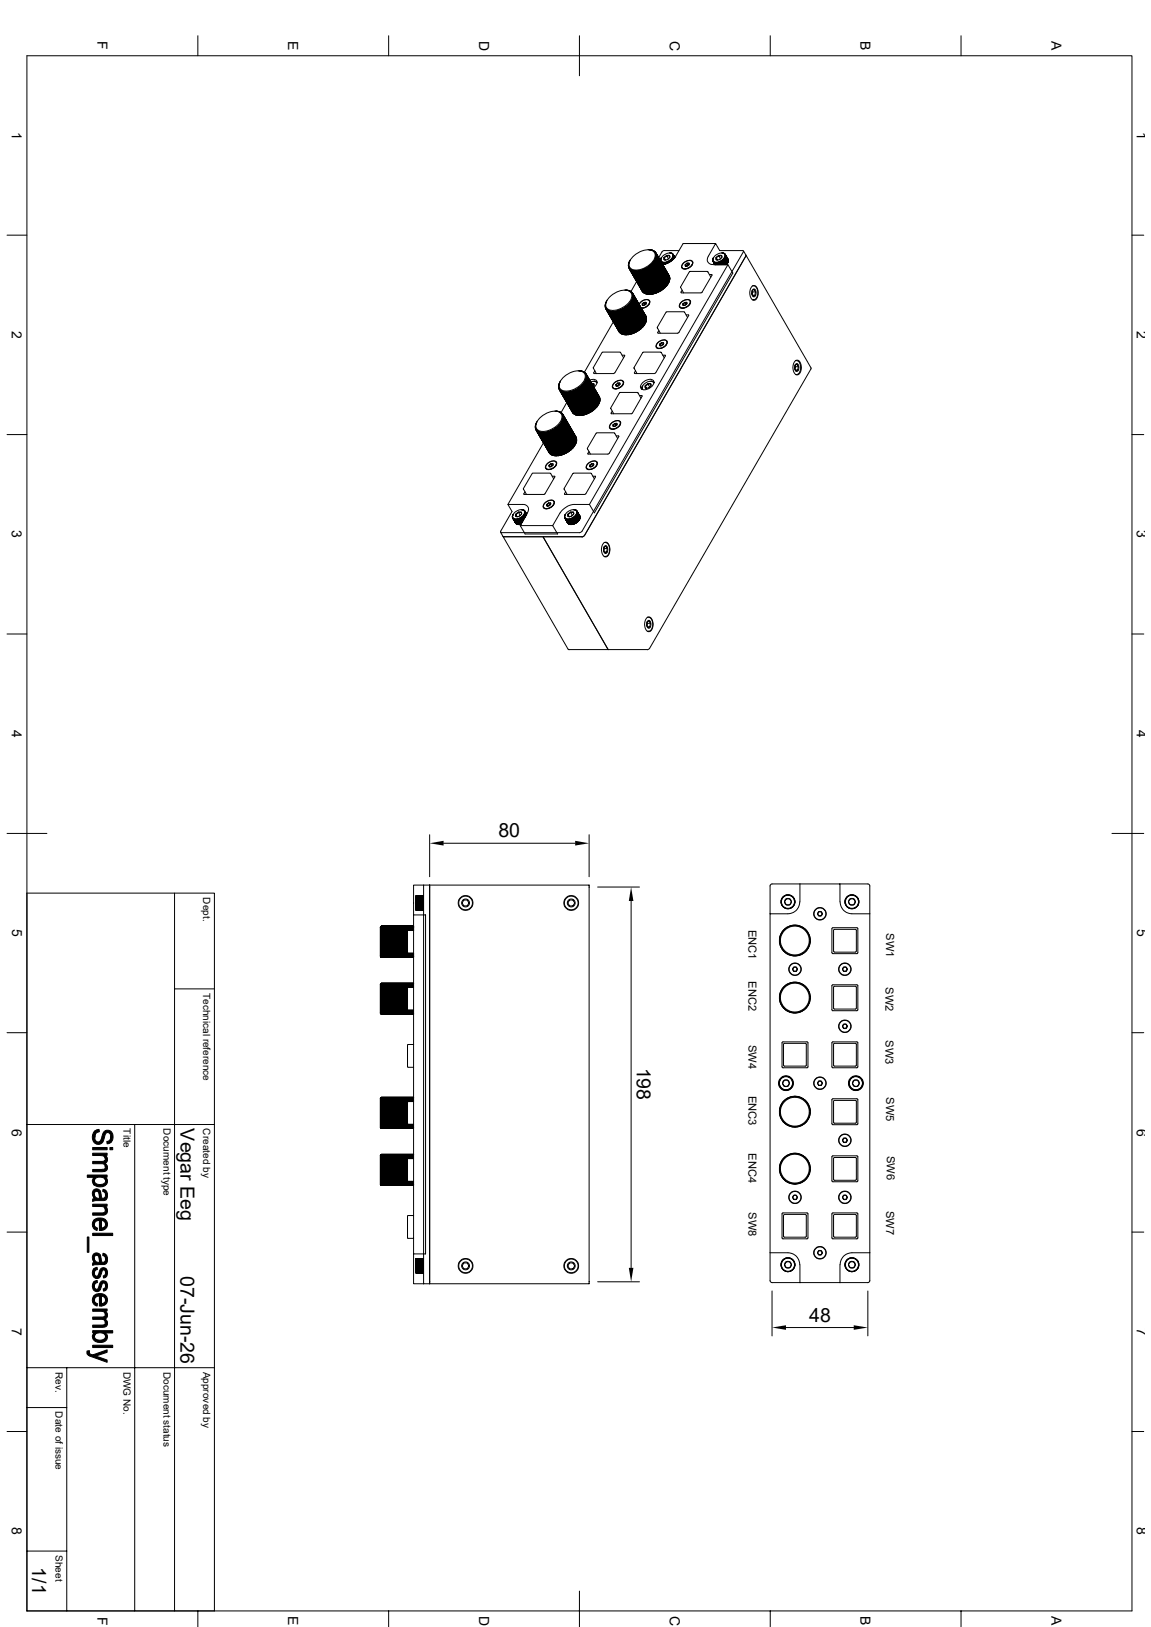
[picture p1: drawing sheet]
<svg xmlns="http://www.w3.org/2000/svg" width="297mm" height="420mm" viewBox="0 0 297 420" stroke-linecap="round" stroke-linejoin="round" font-family="sans-serif">
<defs><g id="words">
<g font-size="5">
<text x="128.6" y="216.2">80</text>
<text x="164.3" y="275.6" transform="rotate(90 164.3 275.6)">198</text>
<text x="46.6" y="291.3" transform="rotate(90 46.6 291.3)">Vegar Eeg</text>
<text x="46.6" y="329.3" transform="rotate(90 46.6 329.3)">07-Jun-26</text>
<text x="208.8" y="341.2">48</text>
<text x="8.3" y="404.6" transform="rotate(90 8.3 404.6)">1/1</text>
</g>
<g font-size="3.6">
<text x="25.1" y="10.7" transform="rotate(90 25.1 10.7)">F</text>
<text x="74.4" y="10.6" transform="rotate(90 74.4 10.6)">E</text>
<text x="123.6" y="10.5" transform="rotate(90 123.6 10.5)">D</text>
<text x="172.8" y="10.5" transform="rotate(90 172.8 10.5)">C</text>
<text x="222.1" y="10.6" transform="rotate(90 222.1 10.6)">B</text>
<text x="271.3" y="10.6" transform="rotate(90 271.3 10.6)">A</text>
<text x="3.1" y="34" transform="rotate(90 3.1 34)">1</text>
<text x="293.4" y="34" transform="rotate(90 293.4 34)">1</text>
<text x="3.1" y="85.4" transform="rotate(90 3.1 85.4)">2</text>
<text x="293.4" y="85.4" transform="rotate(90 293.4 85.4)">2</text>
<text x="3.1" y="136.9" transform="rotate(90 3.1 136.9)">3</text>
<text x="293.4" y="136.9" transform="rotate(90 293.4 136.9)">3</text>
<text x="3.1" y="188.4" transform="rotate(90 3.1 188.4)">4</text>
<text x="293.4" y="188.4" transform="rotate(90 293.4 188.4)">4</text>
<text x="3.1" y="239.9" transform="rotate(90 3.1 239.9)">5</text>
<text x="293.4" y="239.9" transform="rotate(90 293.4 239.9)">5</text>
<text x="3.1" y="291.3" transform="rotate(90 3.1 291.3)">6</text>
<text x="293.4" y="291.3" transform="rotate(90 293.4 291.3)">6</text>
<text x="3.1" y="342.8" transform="rotate(90 3.1 342.8)">7</text>
<text x="293.4" y="342.8" transform="rotate(90 293.4 342.8)">7</text>
<text x="3.1" y="394.3" transform="rotate(90 3.1 394.3)">8</text>
<text x="293.4" y="394.3" transform="rotate(90 293.4 394.3)">8</text>
<text x="25.1" y="417.3" transform="rotate(90 25.1 417.3)">F</text>
<text x="74.4" y="417.2" transform="rotate(90 74.4 417.2)">E</text>
<text x="123.6" y="417.1" transform="rotate(90 123.6 417.1)">D</text>
<text x="172.8" y="417.1" transform="rotate(90 172.8 417.1)">C</text>
<text x="222.1" y="417.2" transform="rotate(90 222.1 417.2)">B</text>
<text x="271.3" y="417.2" transform="rotate(90 271.3 417.2)">A</text>
</g>
<g font-size="2.9">
<text x="193.2" y="240" transform="rotate(90 193.2 240)">ENC1</text>
<text x="228.6" y="240.9" transform="rotate(90 228.6 240.9)">SW1</text>
<text x="193.2" y="253.3" transform="rotate(90 193.2 253.3)">ENC2</text>
<text x="228.5" y="254.8" transform="rotate(90 228.5 254.8)">SW2</text>
<text x="193.2" y="269.7" transform="rotate(90 193.2 269.7)">SW4</text>
<text x="228.5" y="268.5" transform="rotate(90 228.5 268.5)">SW3</text>
<text x="193.2" y="282.9" transform="rotate(90 193.2 282.9)">ENC3</text>
<text x="228.7" y="283.2" transform="rotate(90 228.7 283.2)">SW5</text>
<text x="193.2" y="297.7" transform="rotate(90 193.2 297.7)">ENC4</text>
<text x="228.8" y="298.4" transform="rotate(90 228.8 298.4)">SW6</text>
<text x="193.2" y="312.9" transform="rotate(90 193.2 312.9)">SW8</text>
<text x="228.7" y="312.5" transform="rotate(90 228.7 312.5)">SW7</text>
</g>
<g font-size="2.6">
<text x="52.5" y="231.6" transform="rotate(90 52.5 231.6)">Dept.</text>
<text x="52.5" y="256.3" transform="rotate(90 52.5 256.3)">Technical reference</text>
<text x="31.9" y="291.3" transform="rotate(90 31.9 291.3)">Title</text>
<text x="42.2" y="291.3" transform="rotate(90 42.2 291.3)">Document type</text>
<text x="52.5" y="291.3" transform="rotate(90 52.5 291.3)">Created by</text>
<text x="14.4" y="354.1" transform="rotate(90 14.4 354.1)">Rev.</text>
<text x="31.9" y="354.1" transform="rotate(90 31.9 354.1)">DWG No.</text>
<text x="42.2" y="354.1" transform="rotate(90 42.2 354.1)">Document status</text>
<text x="52.5" y="354.1" transform="rotate(90 52.5 354.1)">Approved by</text>
<text x="14.4" y="364.4" transform="rotate(90 14.4 364.4)">Date of issue</text>
<text x="14.4" y="401.4" transform="rotate(90 14.4 401.4)">Sheet</text>
</g>
</g></defs>
<g fill="none" stroke="#000" stroke-width=".26">
<path d="M6.9 14.4h285.2v401.4h-285.2zM51.1 9.2v5.2M100.3 9.2v5.2M149.5 9.2v10.4M198.8 9.2v5.2M248 9.2v5.2M1.8 60.7h5.1M156.2 79.2h.1M156.2 79h.1M156.2 79.2l.1-.1-.1 .2M156.3 79.5h.1M156.3 79.4l-.1-.2v.2"/>
<path d="M156.3 78.5l-.1 .5M156.3 78.5h.1M156.3 79.6h.1M156.3 79.5v-.1v.2M156.3 78.3v.2M156.3 78.3v.1M156.3 79.7h.1M156.3 79.7l.1-.2-.1 .2M156.3 78.1v.2M156.3 78.1h.1M156.3 79.7l3.7 6.2M156.4 79.8l3.5 5.9"/>
<path d="M156.4 79.8v-.2l3.4 6M156.4 79.8h.1M156.4 78h.1M156.4 78l-.1 .1M156.5 77.8h.1M156.5 79.9v-.2l-.1 .1 3.5 5.9M156.5 79.9l3.4 6M156.5 79.9v.1M156.5 77.8l-.1 .2M156.5 77.8v.1M156.6 77.5l-.1 .3M157.3 76.7a5 5 0 0 1 5.1-1.5 1.74 1.74 0 0 1 0 2.7 5.1 5.1 0 0 1-5.5 1.9 1.74 1.74 0 0 1 0-2.7z"/>
<path d="M160.1 79.9l.2 .2M160.3 79.8l3.6 6.1M160.5 79.9h.1M160.5 79.7l.2 .1M160.7 79.8l3.4 5.9-.2 .2M160.7 79.6l.3 .1 3.3 5.9-.1 .1-3.5-5.9v-.2l3.5 6M160.7 79.8h.1M161 79.5l.2 .1M161 79.7h.1M161.2 79.4l.2 .1M161.2 79.5v.1M161.2 79.6l3.3 5.9"/>
<path d="M161.2 74.9h.3M161.4 79.5l3.4 5.8M161.4 79.4v.1M161.4 79.2l.1 .1M161.5 74.9h.1M161.5 74.9h.2M161.5 79.1l.3 .1M161.5 79.3h.1M161.5 79.3l3.5 5.9-.2 .1-3.4-5.9v-.2l3.4 6M161.7 74.9h.1M161.7 74.9h.2M161.8 74.9h.1"/>
<path d="M161.8 79.2l3.4 5.8M161.8 79h.2l3.4 5.9-.2 .1M161.8 79.1v.1M161.9 74.9l.2 .1M161.9 74.9h.1M161.9 78.8l.2 .1 3.4 5.9-.1 .1-3.5-6.1 3.5 6M161.9 74.9v.1M162 79h.1M162.1 75h.1M162.1 78.6l.2 .1M162.1 68.7h.1M162.1 78.8h.1"/>
<path d="M162.1 68.4h.1M162.1 75h.2M162.2 68.8v-.1v.2M162.2 68.6v-.1v.2M162.2 68.5v-.2l-.1 .3M162.2 69h.1M162.2 69l.1-.2-.1 .2M162.2 68v.1M162.2 75h.1M162.2 75l.2 .1M162.3 78.5h.2M162.3 69.1h.1"/>
<path d="M162.3 69.1v-.2v.2M162.3 68l-.1 .4M162.3 75h.1M162.3 68l-.1 .1M162.3 78.7l3.4 5.9M162.3 69.3l3.4 5.9M162.3 67.7h.1M162.3 78.7h.1M162.3 69v.3zM162.3 67.7l-.1 .3M162.4 69.4v-.2l-.1 .1 3.4 5.9M162.4 69.4l3.4 5.9"/>
<path d="M162.4 75.1h.1M162.4 69.4h.1M162.4 67.6l-.1 .1M162.4 67.5v.1M162.4 78.3l.2 .1M162.5 75.1h.1M162.5 78.5l3.4 5.9M162.5 69.5h.1M162.5 67.4l-.1 .1M162.5 67.4h.1M162.5 78.5h.1M162.5 69.5v-.2l3.3 6"/>
<path d="M162.5 69.5l3.4 5.9M162.6 78.1h.2M162.6 75.1h.1M162.6 75.1l.1 .1M162.6 75.1v.1M162.6 69.6h.1M162.6 78.4l3.4 5.8-.1 .2-3.5-6.1 3.5 6M162.6 78.3v.1M162.6 67.1l-.1 .3M162.7 78h.2M162.7 69.7h.1M162.7 75.2h.1"/>
<path d="M162.8 78.1l3.4 6M162.8 78.1l-.1 .1M162.8 75.3l.2 .1M162.8 75.3h.1M162.8 75.3l-.2-.1 .3 .1M162.9 75.3v.1M162.9 69.8h.1M162.9 75.3h.1M162.9 78h.1M162.9 78l3.4 5.9-.1 .1M163 75.4h.1M163 69.8h.1"/>
<path d="M163 77.8h.1M163 75.5l.2 .2zM163 69.8v-.2l-.1 .2 3.5 5.8M163 69.8l3.4 6M163 75.5l-.1-.1 .2 .1M163 77.8l3.4 5.9M163.1 75.5h.1M163.1 77.6h-.2l.1 .2M163.1 77.6h.1M163.1 77.6l3.4 5.9M163.2 69.9h.1M163.2 69.9l-.1-.2-.1 .1 3.4 6"/>
<path d="M163.2 69.9l3.3 5.9M163.2 77.5h-.2l3.5 6M163.2 77.5l3.4 5.9M163.2 77.4v.1M163.3 70h.1M163.3 75.7l3.5 6.2M163.3 77.3h.1M163.3 66.3a5 5 0 0 1 5.1-1.5 1.74 1.74 0 0 1 0 2.7 5.1 5.1 0 0 1-5.5 1.9 1.74 1.74 0 0 1 0-2.7zM163.3 75.7h-.2l.2 .1 3.4 5.9M163.3 77.3h-.2l3.5 6M163.3 75.7l3.4 5.9M163.3 77.3l3.4 5.9"/>
<path d="M163.3 77.1h-.1l3.5 6M163.3 77.1l3.5 5.9-.2 .1M163.3 70l3.5 5.9M163.3 70v-.2l-.1 .1 3.4 5.9M163.3 75.9h.1M163.3 77.1h.1M163.4 76h.1M163.4 76.9v.1M163.4 76h-.2l3.6 6-3.4-5.8M163.4 76.9l-.2 .1 3.6 6M163.4 76.9l3.4 5.9M163.4 76.1v.1"/>
<path d="M163.4 76.8h.1M163.4 76.8l3.4 5.8M163.4 76.2h-.2l3.6 6M163.4 76.8h-.2l3.6 6M163.4 76.5h-.1l3.5 6M163.4 76.6h-.2l3.6 6M163.4 76.5l3.4 5.8M163.4 76.6l3.4 5.9M163.4 76.3h.1M163.4 70h.1M163.4 76.4v.1M163.4 76.6h.1"/>
<path d="M163.5 70l-.1-.2-.1 .2 3.5 5.8M163.5 70l3.4 5.9M163.7 70.1l-.1-.2-.1 .1 3.4 5.9M163.7 70.1l3.3 5.8M163.7 70v.1M163.8 70.1v-.2l-.1 .2 3.4 5.8M163.8 70.1l3.5 5.9M163.8 70.1h.1M164 70.1h.1M164.3 70.1h.1M164.3 72.6l-1.5 2.7M164.5 70.1h.1"/>
<path d="M164.6 69.9l.1 .2M164.7 70v.1M164.7 70.1l3.4 5.8-.2 .1-3.4-5.9 .1-.2 3.4 6M164.8 69.9l.1 .1M164.9 78.5a1.89 1.89 0 0 1 2.7-.9 1.95 1.95 0 0 1-2.1 2M164.9 70l3.4 5.9M164.9 70h.1M165 69.8l.1 .2M165.1 70h.1M165.1 70l3.4 5.9h-.2M165.2 69.8l3.5 6M165.3 69.9h.1"/>
<path d="M165.4 69.7l.2 .1M165.6 69.8l3.4 6M165.6 69.8h.1M165.6 79.5h.3M165.7 69.6l3.5 6.1M165.7 78.4l.1 .4 .2 .1M165.7 78.4l.3 .4M165.7 75.2h.1M165.8 75.1h.1M165.8 69.8h.1M165.8 75.3h.1M165.9 69.6l3.5 6-.2 .1"/>
<path d="M165.9 75.4h.1M165.9 75.4l-3.4-5.9 .1-.1 3.4 6.1M166 69.7h.1M166 75.5l-3.4-5.9 .1-.1 3.4 6.1M166 75.5h.1M166.1 69.5l.1 .1M166.2 75.6l-3.4-6 3.4 6.1M166.2 75.6h.1M166.2 78.1h.5M166.2 78.1a.42 .42 0 0 0-.5 .3 .42 .42 0 0 0 .3 .5l.7-.5M166.2 78.1l-.5 .3M166.2 78.1l.3 .4"/>
<path d="M166.2 69.6h.1M166.2 69.6l3.5 5.9-.2 .1-3.4-5.9v-.2l3.4 6M166.3 75.6h.1M166.3 69.4l3.6 6-.2 .1M166.4 75.7h.1M166.5 69.5h.1M166.5 75.7l-.1 .1M166.5 69.3l.2 .1M166.6 75.8h.1M166.7 75.8h-.1M166.7 78.1v.3M166.7 78.5l-.7 .4"/>
<path d="M166.7 69.4l3.4 5.9M166.7 69.3v.1M166.8 69.2l3.5 6M166.9 75.9h.1M166.9 69.3h.1M167 69l.1 .1M167 75.9h-.1M167.1 75.9h.1M167.1 69.1h.1M167.1 69.1l3.5 6M167.2 68.9l.1 .1M167.2 75.9h-.1"/>
<path d="M167.2 64.4l.3 .1M167.3 75.9h.1M167.3 76l-3.4-5.9 .1-.2 3.5 6.1M167.3 69h.1M167.3 69l3.5 5.9M167.4 68.8l3.5 6M167.4 75.9l-.1 .1M167.5 76l-3.4-5.9 .1-.2 3.4 6.1M167.5 75.9h.1M167.5 64.5h.1M167.5 68.8h.1M167.5 64.5h.2"/>
<path d="M167.5 78.4l-.1 .3M167.6 68.7h.2l3.4 5.9-.2 .2M167.6 77.6v.1M167.6 77.7a1.83 1.83 0 0 1-2.1 1.8 1.83 1.83 0 0 0 2.1-1.8 1.83 1.83 0 0 0-2.7 .9M167.6 75.9l-.1 .1M167.7 75.9h.1M167.7 64.5h.2M167.7 64.5h.1M167.7 76l-3.4-5.9 .1-.2 3.5 6.1M167.7 68.5l.2 .1 3.5 5.9M167.8 68.7h-.1M167.8 75.9l-.1 .1"/>
<path d="M167.9 75.9h.1M167.9 64.5h.1M167.9 68.5h.1M167.9 68.3l3.6 6M168.1 68.4h.1M168.1 75.9h.2M168.1 75.9h.1M168.1 64.5h-.2M168.1 64.5l.2 .1M168.1 64.5v.1M168.1 68.2h.2M168.2 68l.2 .1"/>
<path d="M168.2 75.9l-3.4-6-.1 .2 3.4 5.8M168.2 64.6h.1M168.3 68.2h.1M168.3 64.6h-.1M168.3 68.2l3.4 5.9M168.3 75.9h.1M168.3 64.6h.1M168.4 64.6l.1 .1M168.4 64.6h.1M168.4 67.9h.2l3.4 5.9M168.4 68.1l3.5 5.9M168.4 68v.1"/>
<path d="M168.4 75.8l-3.4-6-.1 .2 3.4 5.9M168.5 67.7h.2l3.5 5.9M168.5 75.9h.1M168.6 67.9h.1M168.6 64.7h-.1M168.6 64.7l.1 .1M168.7 75.8l-3.5-6-.1 .2 3.5 5.9M168.7 67.5l.2 .1M168.7 64.8h.1M168.7 75.8h.1M168.7 75.8l-.1 .1M168.7 67.7h.1"/>
<path d="M168.8 64.8h-.1l.1 .1M168.8 64.9h.1M168.8 67.5h.1M168.9 67.6l3.4 5.8-.1 .2M168.9 75.7l-3.5-6v.2l3.4 5.9M168.9 64.9h.1M169 64.9h.1M169 67.4h.1M169 75.7h.1M169 75.8h-.2M169 67.4l3.4 5.8M169 65l.2 .2"/>
<path d="M169.1 67.2h-.2l.1 .2M169.1 67.1v.1M169.1 65h-.2l.2 .2M169.1 67.2l3.4 5.9M169.1 65.2h.1M169.1 75.6l-3.4-6-.1 .2 3.4 6M169.2 67h.1M169.2 67h-.2l3.5 6.1M169.2 67l3.4 5.9-.1 .1M169.2 65.2h-.2l.2 .1M169.2 65.2v.1M169.2 75.6h.1"/>
<path d="M169.2 75.7l-.2 .1M169.2 65.3h.1M169.2 65.6h.2l3.4 6-3.4-5.9zM169.2 66.8h.1M169.2 66.8h-.1l3.5 6.1 .1-.2M169.2 65.3h-.1l3.6 6M169.2 65.3l3.4 5.9M169.2 66.8l3.5 5.9M169.3 65.4h.1M169.3 66.6v.1M169.3 75.6l-3.4-6 3.3 6.1M169.3 65.5h.1"/>
<path d="M169.3 66.5h.1M169.4 65.7h.1M169.4 66.3h.1M169.4 65.7h-.2l3.6 6M169.4 66.3h-.2l3.6 6.1M169.4 66.3l3.4 5.9M169.4 65.8h.1M169.4 75.6h.1M169.4 66h.1M169.4 66.1v.1M169.4 66h-.2l3.6 6.1M169.4 66.2h-.2l3.6 6"/>
<path d="M169.4 66l3.4 5.9M169.4 66.2l3.4 5.9M169.7 75.5h.1M169.8 75.4l-3.5-6v.2l3.4 5.9M169.9 75.4h.1M170 75.3l-3.5-6 3.4 6.1 .2-.1M170.1 75.2v.1M170.2 75.1l-3.4-5.9 3.3 6.1M170.3 75.1h.1M170.3 75.2l-.2 .1M170.4 75.1l-3.4-6.1 3.3 6.1M170.5 66.9h.1"/>
<path d="M170.5 67h.1M170.5 67.3h.1M170.5 67v.3M170.5 67.3v.1M170.5 66.8h.1M170.5 67.4h.1M170.5 67.1h.1M170.5 67.1v.1M170.5 67.3l.1 .1M170.6 67.4l.4 .9zM170.6 75h.1M170.6 75.1h-.3"/>
<path d="M170.6 66.8l-.1 .1M170.6 67.4h.1M170.6 66.7v.1M170.6 67.5l.4 .8-.4-.7M170.6 66.6h.1M170.6 66.6v.1M170.6 67.5h.1M170.6 67.5v.1M170.6 74.9l-3.4-6 3.4 6.1M170.6 67.5l.1 .1M170.7 66.5l-.1 .1M170.7 66.5h-.1"/>
<path d="M170.7 67.6h.1M170.7 67.6l.1 .1M170.8 67.7l.3 .6-.3-.6M170.8 74.8v.1M170.8 74.9l-.2 .1M170.8 67.6v.1M170.8 67.7l.4 .5M170.8 74.8l-3.4-6 3.4 6.1M170.9 67.7h.1M170.9 67.7l.3 .5-.3-.4M170.9 67.7v.1M170.9 74.7h.1"/>
<path d="M170.9 74.8l-.1 .1M171 67.8l.2 .4M171 67.8l.3 .4M171 74.6l-3.4-5.9 3.4 6.1M171.1 67.8l.2 .4M171.1 67.8h.1M171.1 66a1.8 1.8 0 0 1 2.5-.3 1.98 1.98 0 0 1-3 1.7v-.8zM171.2 67.8l.2 .4M171.2 67.8h.1M171.2 67.8l.2 .4-.1-.4M171.2 74.5v.1M171.2 74.5l-3.5-6 3.5 6.1"/>
<path d="M171.3 67.8h.1M171.4 67.8l.2 .4M171.4 74.3l-3.5-6 3.5 6.1M171.4 74.4h.1M171.4 74.5l-.2 .1M171.4 66.5a.47 .47 0 0 0 .1 .6 .47 .47 0 0 0 .6 0l.7-.6M171.4 66.5a.91 .91 0 0 1 1.5-.3l-.1 .3M171.4 67.8h.1M171.4 67.8l.3 .4M171.4 64.6l-.6 .4-.8 1.5M171.4 64.7h3.8M171.5 74.3h.1"/>
<path d="M171.5 74.3l-.1 .1M171.5 67.8h.1M171.5 74.2l-3.4-6 3.4 6.1M171.6 67.8l.1 .3M171.6 67.8h.1M171.6 67.8l.2 .3M171.7 67.8h.1M171.7 67.8l.2 .3M171.7 74l-3.5-6 3.5 6.1M171.7 67.7l.2 .4-.2-.3M171.7 74.1h.1M171.7 74.1l-.2 .2"/>
<path d="M171.8 67.8l.2 .2-.1-.2M171.9 73.9v.1M171.9 74l-.2 .1M171.9 73.9l-3.5-6 3.5 6.1M171.9 67.7l.2 .2M172 66l-.7 .5 .4 .6-.3-.1-.1-.5M172 73.8l-.1 .2M172 73.7v.1M172.1 67.7l.2 .2M172.1 67.6l-.1 .1M172.1 67.7h.1M172.1 67.6l.2 .3-.1-.2"/>
<path d="M172.1 73.5l-3.4-6 3.5 6.1M172.2 67.9l-.2-.2v.3M172.2 73.6h-.1M172.2 73.6l-.2 .2-3.5-6.1 3.5 6M172.2 67.6l.2 .3M172.3 73.3h.1l-3.4-5.9h-.2l3.5 6M172.3 67.6l.1 .2M172.3 67.6l.1 .3M172.4 67.6l.2 .2-.3-.2M172.4 67.6l.1 .2M172.5 67.5l.2 .2M172.5 73v.1"/>
<path d="M172.5 73.1l-.1 .1M172.6 66.8l-.4 .2M172.6 67.4h.1M172.6 67.4l.2 .2M172.6 71.2h.1M172.7 67.7l-.2-.2 .1 .2M172.7 72.7h.1M172.7 72.6l-3.4-5.9h-.2l3.6 6M172.7 67.4l.1 .2M172.7 71.3h.1M172.7 72.5v.1M172.7 72.6h-.1"/>
<path d="M172.8 67.3l.1 .3M172.8 71.4h.1M172.8 72.3v.1M172.8 71.3l-3.5-5.9h-.1l.2 .1 3.4 5.9M172.8 67.4h-.1M172.8 71.5h.1M172.8 72.4l-.1 .1M172.8 72.4l-3.4-5.9h-.2l3.5 6.1M172.8 66.5v-.1a.3 .3 0 0 0 0-.4 .3 .3 0 0 0-.5 0h-.3l.5 .8M172.8 71.5v.1M172.8 72.2h.1M172.8 71.6h.1"/>
<path d="M172.8 72.2l-.1 .1M172.8 71.7h.1M172.8 71.8v.1M172.8 71.9v.2M172.8 71.8l-3.4-6-.2 .1 3.6 6M172.8 65.3h.1M172.8 71.8h.1M172.8 72.1h.1M172.9 67.3l.1 .2M172.9 67.3h-.1M172.9 67.2l.2 .3-.2-.2M173 65.3l.4 .1"/>
<path d="M173 67.2l.1 .2M173 67.2h.1M173.1 67.1l.1 .3M173.1 67.1l-.1 .1M173.1 67.1h.1M173.2 67.1l.1 .2M173.2 67.1l.1 .2-.2-.2M173.2 65.3v.1M173.2 67l.2 .2M173.2 67h.1M173.2 66.9l.2 .3M173.3 66.9h.1"/>
<path d="M173.3 66.8l.2 .3-.2-.2M173.4 65.4h.1M173.4 66.8l.1 .3M173.4 66.8l-.1 .1M173.4 66.8l.2 .3M173.5 65.5h.1M173.5 66.7l.2 .3M173.5 66.7h-.1M173.5 65.4v.1M173.5 66.6l.2 .4M173.5 66.6v.1M173.6 65.5v.1"/>
<path d="M173.6 66.5l-.1 .1M173.6 66.6l.2 .3M173.6 65.5l.1 .2M173.6 66.6l.1 .3M173.6 66.5l.2 .3M173.6 66.5h.1M173.7 66.4l.2 .4M173.7 66.4l-.1 .1M173.7 66.3v.1M173.7 65.7l.4 .8-.4-.8M173.7 65.7l.5 .8M173.7 66.3l.2 .4"/>
<path d="M173.7 66.3l.2 .5M173.7 66.3h.1M173.7 65.7v.1M173.7 65.7h.1M173.7 65.8l.4 .7-.4-.7M173.7 66l.4 .5-.4-.5M173.7 65.9l.4 .6M173.7 66.1l.3 .5M173.7 66.2l.3 .5M173.7 66.2v.1M173.7 66.2h.1M173.7 66v.2"/>
<path d="M173.7 66v.1M173.7 66h.1M173.7 65.9v.1M173.7 65.9h.1M173.7 65.8v.1M173.7 65.8h.1M175.4 79.2h.1M175.8 78a1.76 1.76 0 0 1 2.3-.4 1.84 1.84 0 0 1-2.8 1.6l.1-.7zM175.9 75.6h5M175.9 78a1.64 1.64 0 0 1 2.2-.3 1.74 1.74 0 0 1-2.7 1.5l.1-.7zM176 69.1h.1M176 74.9l-.3 .5 .1 .2"/>
<path d="M176.1 79.5h.3M176.2 78.4l.1 .4 .2 .1 .7-.4M176.2 78.4l.3 .4M176.3 78.4a.32 .32 0 0 0 0 .5 .32 .32 0 0 0 .5-.1l.4-.4M176.4 67.9a1.76 1.76 0 0 1 2.3-.4 1.84 1.84 0 0 1-2.8 1.6l.1-.7zM176.4 67.9a1.64 1.64 0 0 1 2.2-.3 1.74 1.74 0 0 1-2.6 1.5l.1-.7zM176.7 78.1h.2a.24 .24 0 0 1 .3 0 .24 .24 0 0 1 0 .3M176.7 69.4h.3M176.7 78.1a.32 .32 0 0 1 .4-.1 .32 .32 0 0 1 .1 .4M176.7 78.1l-.4 .3M176.7 78.1l-.5 .3M176.7 78.1l.3 .4"/>
<path d="M176.8 68.3l.2 .4 .8-.3M176.8 68.3l.3 .4M177.3 67.9h.5v.4M177.3 67.9a.32 .32 0 0 1 .4 0 .32 .32 0 0 1 .1 .4M177.3 67.9a.47 .47 0 0 0-.4 .4 .47 .47 0 0 0 .1 .4h.4l.4-.4M177.3 67.9l-.5 .4M177.3 67.9l.2 .5M178 78.4l-.1 .3M178.1 77.7a1.75 1.75 0 0 1-2.1 1.8l-.6-.3M178.1 77.6v.1M178.6 68.3l-.1 .2M178.7 67.6h-.1a1.75 1.75 0 0 1-2 1.8l-.6-.3"/>
<path d="M183 70.9h.7v.1l-2.5 4.4-.3 .2M183.4 71.5l-.9-1.4h-4.6l-2.3 4 .8 1.5M183.9 67.1h.1M183.9 66.9v.1M183.9 67.1v.1M183.9 67.2v.1M183.9 67.3v.1M183.9 67.3l.1 .1M183.9 66.9v.2M183.9 67h.1M183.9 67.3h.1M184 66.8l-.1 .1"/>
<path d="M184 67.4h.1M184 67.4v.1M184 66.8h.1M184 67.4l.5 .9-.5-.8M184 67.5l.5 .8-.4-.7M184 66.7h.1M184 66.7v.1M184 67.5h.1M184 67.5l.1 .1M184.1 68.3h3.7l1.3 2.2-35.7 61.9-1.3-2.2h-3.8a4.8 4.8 0 0 0-3.7 2.2M184.1 66.6l-.1 .1M184.1 67.5v.1"/>
<path d="M184.1 66.6h.1M184.1 66.5v.1M184.1 66.5h.1M184.1 67.6l.4 .7zM184.1 67.6h.1M184.1 67.6l.1 .1M184.2 67.6l.3 .7M184.2 67.6v.1M184.2 67.7l.4 .6M184.2 67.7h.1M184.2 67.7l.4 .6-.3-.6M184.3 67.7h.1"/>
<path d="M184.3 67.7l.4 .6M184.4 67.7h.1M184.5 67.8l.3 .5M184.5 67.8l.2 .5M184.5 67.8h.1M184.5 66a1.8 1.8 0 0 1 2.5-.3 1.98 1.98 0 0 1-3 1.7l.1-.8zM184.6 67.8h.1M184.6 67.8l.3 .5-.2-.5M184.7 67.8h.1M184.7 62.9h-8.4l-1.9 3.2a4.6 4.6 0 0 1-3.4 2.2l-.3-.7M184.7 67.8l.3 .5M184.8 66.5v.5"/>
<path d="M184.8 67.8l.3 .5M184.8 67.8h.1M184.8 66.5v.6M184.8 67l.4 .1M184.9 67.8h.1M184.9 67.8l.3 .5M184.9 67.8l.3 .5-.2-.5M185 67.8h.1M185 67.8l.3 .5M185.1 67.8l.3 .5-.2-.5M185.1 67.8h.1M185.2 67.7l.3 .6-.3-.5"/>
<path d="M185.2 67.8h.1M185.2 67.8l.5 .5M185.3 67.7l.5 .6-.3-.6 .3 .6M185.5 66l-.7 .5 .4 .6M185.5 66a.47 .47 0 0 1 .6-.1 .47 .47 0 0 1 .1 .6M185.5 66l-.7 .5M185.5 67.7l.4 .6M185.5 67.6v.1M185.5 67.7h.1M185.6 67.7l.4 .6M185.7 67.6h-.1M185.8 67.6l.3 .7"/>
<path d="M185.8 67.6h.1M185.9 67.6l.3 .7M185.9 67.6l.4 .7M185.9 67.5h.1M186 67.4h.1M186 66.8l-.4 .2M186.1 67.4h.1M186.1 67.4l.5 .9M186.1 67.4l.6 .9M186.2 67.4h-.1M186.2 66.5l.1-.1a.3 .3 0 0 0-.1-.4 .3 .3 0 0 0-.4 0h-.3l.4 .8M186.2 66.5a1.19 1.19 0 0 1-1.4 .6"/>
<path d="M186.4 65.3h.1M186.3 67.3l.5 1M186.4 67.3h.1M186.4 67.3l.6 1M186.4 68.3l-.4-.8 .5 .8M186.4 67.2l.6 1.1-.6-1M186.5 67.1l.7 1.2M186.5 65.3h.1M186.5 67.2l.6 1.1M186.5 67.1v.1M186.6 65.3l.1 .1M186.6 65.3v.1"/>
<path d="M186.6 65.3h.1M186.6 67.1l.7 1.2-.8-1.2M186.6 67h.1M186.6 67.1l.8 1.2M186.7 65.4h.1M186.7 66.9l.8 1.4M186.8 66.9l.8 1.3M186.8 65.4h.1M186.8 68.3l-.6-1 .7 1M186.8 66.9l.7 1.3M186.8 66.8l.7 1.4M186.9 66.8l.7 1.3z"/>
<path d="M186.9 65.4h.1M186.9 66.6l.8 1.4M186.9 66.8l.8 1.3-.2 .1M186.9 66.7h.1M186.9 65.4v.1M186.9 65.5h.1M187 66.6l.7 1.4M187 66.5l-.1 .1M187 66.6l.7 1.3M187 66.5v.1M187 66.5h.1M187 65.6h.1"/>
<path d="M187 65.5v.1M187 66.5l.7 1.4M187.1 66.3l.8 1.4zM187.1 65.6v.1M187.1 65.6h.1M187.1 66.5l.7 1.3 .1-.2M187.1 65.7l.9 1.4M187.1 66.4v.1M187.1 66.3v.1M187.1 65.7h.1M187.1 66.4l.7 1.2M187.2 66.2l.7 1.4"/>
<path d="M187.2 66.2h.1M187.2 66v.1M187.2 65.9v.1M187.2 65.8h.1M187.2 65.8l.8 1.6-.8-1.4M187.2 66.2l.7 1.3M187.2 66l.8 1.3M187.2 66.2l.8 1.3M187.2 65.8v.1M187.5 68.2l-.8-1.3 .8 1.4M187.5 68.2h.1M187.5 68.2v.1"/>
<path d="M187.7 68l-.2 .2M187.7 67.9h.1M187.7 67.9l-.2 .4M187.7 67.9v.1M187.8 67.8h.1M187.8 67h.1M187.8 68.3l-35.7 61.9M187.9 67v.1M187.9 67.6h.1M187.9 67h.1M187.9 67.1h.1M187.9 67.2h.1"/>
<path d="M187.9 67.3h.1M187.9 67.4h.1M187.9 67.5v.1M188 67.4l-.1 .1M191.6 64.6l.2 .4-41.6 72.1-.6 .4h-20.3l-.1-.4 2.9-5.1-1-1.8h3.8M191.6 64.7h-5.9l-1-1.8-1.9 3.2a1.33 1.33 0 0 0-.1 1.6 1.33 1.33 0 0 0 1.4 .6M191.9 64.8l17.4 30.4-41.7 72.1-.6 .4M192.4 65.9l-41.6 72.3M194.1 75.1l.1 .3-.1 .7M194.1 73.9l.2-.2a1.47 1.47 0 0 1 1.4 1.9 1.47 1.47 0 0 1-1.4 1.9 2.57 2.57 0 0 1-.2-3.6zM194.1 73.8l.8 .2 .6 1.1v.9l-.2 .8-.4 .5-.8 .1M194.2 76.2h.7"/>
<path d="M194.2 74.8l.3-.2a1.13 1.13 0 0 1 .6 1 1.13 1.13 0 0 1-.6 1 1.49 1.49 0 0 1-.3-1.8zM194.2 75.4h.8M195 75.4l-.2-.3a.43 .43 0 0 0-.6-.3 .43 .43 0 0 0-.2 .6l.1 .7a.3 .3 0 0 0 .2 .3 .3 .3 0 0 0 .3-.1l.3-.1M195 75.4l-.1 .8M292.1 60.7h3M144.1 100h.1M144.1 99.7v.2M144.1 99.7h.1M144.2 99.5l-.1 .2M144.2 99.3v.1M144.2 99.3l-.1 .2M144.3 99.1v.1"/>
<path d="M144.3 99.1l-.1 .2M144.3 99l-.1 .1M144.3 99h.1M144.4 98.8h.1M144.4 98.8l-.1 .2M144.5 98.6h.1M144.5 98.7l-.1 .1M144.6 98.3l-.1 .3M145.2 97.5a5 5 0 0 1 5.2-1.5 1.74 1.74 0 0 1 0 2.7 5.1 5.1 0 0 1-5.5 2 1.74 1.74 0 0 1 0-2.7zM149.5 95.7h-.3M149.5 95.7h.1M149.5 95.7h.2"/>
<path d="M149.5 99.9l.2 .1M149.7 95.8h.2M149.7 95.8h.1M149.7 95.7v.1M149.7 100l3.5 5.9M149.7 99.8h.2l3.4 5.9M149.8 99.9l-.1 .1M149.9 95.8h.1M149.9 95.8h.2M149.9 99.6l.2 .1 3.4 5.9-.1 .1M149.9 99.8h.1M150 95.8h.1"/>
<path d="M150.1 99.4l.2 .1M150.1 95.8h.2M150.1 99.7h.1M150.2 99.3l.3 .1M150.3 99.5l3.4 5.9M150.3 99.5h.1M150.3 95.8l.1 .1M150.3 95.8h.1M150.4 95.9h.1M150.4 99.1l.2 .1M150.5 99.3v.1M150.5 99.4l3.3 5.8"/>
<path d="M150.5 96h.2M150.5 96h.1M150.5 99h.2M150.6 99.2l3.4 5.9M150.6 96h.1M150.6 99.1v.1M150.7 98.8h.2M150.7 96.1h.1M150.7 96l.1 .1M150.7 96v.1M150.7 99l3.4 5.9M150.7 96.1l.3 .1"/>
<path d="M150.7 99h.1M150.8 96.1h-.1M150.8 96.1l.1 .1M150.8 96.1h.1M150.8 98.8h.1M150.9 98.8l3.4 5.9M151 96.2h.1M151 98.6h.1M151 96.3l-.2-.1 .3 .2M151.1 98.5h-.2l3.5 6M151.1 98.4v.1M151.1 98.5l3.4 5.9"/>
<path d="M151.1 96.4h.1M151.1 96.4h-.1h.2M151.2 98.3h.1M151.2 98.3h-.2l3.5 6.1M151.2 98.3l3.4 5.9M151.3 98.1h-.3l3.6 6.1M151.3 96.6h-.2h.2l3.4 6M151.3 96.6l3.4 6M151.3 98.1l3.3 5.9M151.3 96.6l3.3 5.8M151.3 98.1h.1M151.3 97.9h-.2l3.5 6.1"/>
<path d="M151.3 97.9l3.4 5.9M151.3 96.7l3.5 6M151.3 96.7h.1M151.3 97.9v.1M151.3 96.8h.1M151.3 97.7v.1M151.3 97.7h-.1l3.5 6.1M151.3 97.7l3.4 6M151.4 96.9v.1M151.4 97.6h.1M151.4 96.9l3.4 6-3.6-6 .1-.1 3.5 5.9M151.4 96.9l-.2 .1 .2 .1 3.4 5.9"/>
<path d="M151.4 97.6h-.2l3.6 6M151.4 97.6l3.4 5.9M151.4 97.3h-.1l3.5 6M151.4 97.5h-.2l3.6 6M151.4 97.3l3.4 5.9M151.4 97.5l3.4 5.8M151.4 97.1h.1M151.4 97.2v.1M151.4 97.4v.1M152.1 98.1a1.17 1.17 0 0 1 2 .7l-.4 .7-.5 .5M152.4 98.6a1.11 1.11 0 0 1 1.7 .3M152.7 99a.42 .42 0 0 1 .5 .1 .42 .42 0 0 1 0 .5"/>
<path d="M152.7 99.1h.2a.27 .27 0 0 1 .4 .1 .27 .27 0 0 1 0 .3l-.1 .1M153.2 98.4l.4 .1M153.2 99.6l-.1 .2M153.3 96.4h5.1M153.4 98.5h.1M153.5 95.7l-.3 .5 .1 .2M153.5 98.5h.1M153.6 98.5h.1M153.7 98.5h.1M153.8 98.5h.1M153.8 98.6h.1M153.9 98.6h.1"/>
<path d="M154 98.6h.1M154 98.6l.1 .2M154.1 98.7h.1M156.6 80.1v-.3l-.1 .2 3.4 5.9M156.6 80.1h.1M156.8 80.1h.1M156.9 80.2h.1M157 80.3l3.4 5.9M157 80.3v-.2l-.1 .1 3.4 5.9M157 80.3h.1M157.2 80.3v.1M157.3 80.4l3.4 5.9"/>
<path d="M157.3 80.4v-.2l-.1 .2 3.4 5.9M157.3 80.4h.1M157.5 80.5l-.1-.2v.1l3.3 5.9M157.5 80.5l3.4 5.9M157.5 80.5h.1M157.6 80.5v-.2l-.1 .2 3.4 5.9M157.6 80.5l3.5 5.9M157.7 80.5h.1M157.9 80.5h.1M157.9 80.5l-.1-.2-.1 .2 3.4 5.9M157.9 80.5l3.3 5.9M158.1 80.5l-.1-.2-.1 .2 3.4 5.9"/>
<path d="M158.1 80.5l3.4 5.9M158.1 80.5h.1M158.3 80.5h.1M158.3 83.1l-7.5 13M158.4 80.3l3.4 6.1h-.1l-3.4-5.9zM158.5 80.5h.1M158.5 98.8a1.76 1.76 0 0 1 2.4-.3 1.84 1.84 0 0 1-2.8 1.6v-.7zM158.6 98.8a1.64 1.64 0 0 1 2.2-.3 1.74 1.74 0 0 1-2.6 1.5v-.7zM158.6 80.3l3.5 6.1M158.7 80.5h.1M158.8 80.3l.1 .2M158.9 80.5h.1"/>
<path d="M158.9 80.5l3.4 5.9M159 99.3l.1 .4 .8-.4M159 99.3l.2 .4M159 80.3l.1 .1M159.1 80.4l3.4 5.9M159.1 80.4h.1M159.2 80.2l3.6 6.1M159.3 80.3h.1M159.4 98.9h.5M159.4 98.9a.47 .47 0 0 0-.4 .3 .47 .47 0 0 0 .1 .5h.4l.4-.4M159.4 80.2l.2 .1M159.4 98.9l-.4 .4"/>
<path d="M159.4 98.9l.3 .4M159.6 80.3l3.4 5.9M159.6 80.3h.1M159.7 80.1l.1 .1M159.8 85.6h.1M159.8 80.2l3.4 5.9M159.8 80.2h.1M159.9 85.7h.1M159.9 98.9v.4M159.9 85.8v.1M159.9 80l.1 .1M159.9 85.9h.1"/>
<path d="M160 85.9h.1M160 80.1h.1M160 80.1l3.4 6h-.2M160 85.9l-3.4-5.8 .1-.2 3.4 6.1M160.1 86h.1M160.2 86l-3.4-5.9v-.1l3.5 6.1M160.3 80.1l3.4 5.8M160.3 86.1h.1M160.3 80.1h.1M160.4 86.1h-.1M160.4 86.2l-3.4-5.9 .1-.1 3.5 6.1M160.4 86.2h.1"/>
<path d="M160.5 91.7h.6M160.6 86.2v.1M160.7 86.2l-.1 .1M160.7 99.3l-.1 .2M160.8 98.5h.1M160.8 98.5a1.75 1.75 0 0 1-2.1 1.8l-.5-.3M160.8 86.3h-.1M160.9 86.4h.1M160.9 92.4l-.9-1.5h-4.6l-2.3 4 .8 1.5M161 86.3l-.1 .1M161.1 86.4h.1M161.1 91.7l.1 .2-2.5 4.3-.4 .2"/>
<path d="M161.2 86.3l-.1 .1M161.2 86.4h.1M161.4 86.4h-.1M161.5 86.4h.1M161.5 86.4l-3.4-5.9 .1-.2 3.5 6.1M161.6 86.4h-.1M161.7 86.4h.1M161.9 86.4h.1M162.1 86.3l-3.5-6-.1 .2 3.4 5.9h.2M162.1 86.4h.1M162.3 86.3l-3.5-6-.1 .2 3.4 5.9M162.3 86.4h.1"/>
<path d="M162.3 86.4h-.2M162.5 86.3l-3.5-6-.1 .2 3.4 5.9M162.5 86.3h.1M162.5 86.3l-.2 .1M162.7 86.2l-3.5-6v.2l3.4 5.9M162.7 86.2h.1M162.8 86.3h-.2M162.9 86.1l-3.5-5.9 3.4 6.1M163 86.2h.1M163 86.2l-.2 .1M163.1 86.1l-3.4-6-.1 .2 3.4 5.9M163.2 86.1h.1"/>
<path d="M163.2 86.1l-.2 .1M163.3 86l-3.4-6v.2l3.3 5.9M163.4 86h.1M163.6 85.9l-3.5-6v.2l3.4 5.9M163.7 85.9h.1M163.7 85.9l-.2 .1M163.8 85.8l-3.5-6 3.4 6.1M163.8 96.4h5.1M163.9 85.8h.1M163.9 85.9h-.2M164 85.7l-3.5-6 3.4 6.2M164 95.7l-.3 .5 .1 .2"/>
<path d="M164.1 85.7h.1M164.3 85.6h.1M164.5 85.4v.1M164.5 85.5l-.1 .1-3.4-6.1 3.4 6M164.6 85.3l-3.4-5.9 3.4 6.1M164.8 85.3h.1M164.8 85.3l-.2 .2M164.9 85.2h.1M165.2 85h-.1M165.2 85l-.2 .2-3.5-6.1 3.5 6M165.2 84.9l-3.4-5.9 3.4 6M165.4 84.9h.1"/>
<path d="M165.5 84.7h.1M165.7 99.9h.1M165.7 84.5v.1M165.7 84.6l-.1 .1-3.5-6.1 3.5 6M165.7 100h.1M165.7 99.9v.2M165.7 99.8h.1M165.7 99.8v.1M165.8 99.7h.1M165.8 99.8h-.1M165.8 99.7v.1M165.8 98.8a2.24 2.24 0 0 1 2.9-.5 2.23 2.23 0 0 1-2.6 2.3 .96 .96 0 0 1-.9-.8 .96 .96 0 0 1 .6-1z"/>
<path d="M165.9 84.4h.1M165.9 84.4l-.2 .1-3.4-6 3.4 6M165.9 99.6l-.1 .1M166 84.1l-3.4-6 3.4 6.1M166 84.2h.1M166.1 83.9l-3.4-5.9 3.5 6M166.2 84l-.1 .1M166.2 84.1l-.2 .1M166.2 83.8l.2-.1-3.4-5.9h-.2l3.4 6.1M166.5 99.6v.6M166.5 83.5h.1M166.5 83.5l-.1 .1"/>
<path d="M166.6 83.4h-.1M166.6 81.6h.1M166.7 83.1v.1M166.7 83.2l-.1 .2M166.7 81.6h.1M166.7 81.7l-3.5-5.8 3.6 6M166.7 81.7h.1M166.7 83h.1M166.7 81.7v.1M166.8 81.9h.1M166.8 82.8h.1M166.8 82.8l-.1 .1"/>
<path d="M166.8 82.2l-3.4-5.9h-.1l3.5 6M166.8 82.2h.1M166.8 82.3h.1M166.8 82.3v.1M166.8 82.5h.1M167.2 99.1l-.7 .5 .4 .6h-.4M167.2 99.1a.51 .51 0 0 1 .8 .1 .51 .51 0 0 1-.3 .7l-.4 .3h-.8M167.2 99.1l-.7 .5M167.7 99.9l-.4 .2M167.9 98.4h.3M168 99.6l-.1-.5h-.7l.4 .8M168 98.4h.1"/>
<path d="M168.1 98.5h.1M168.2 98.5h.1M168.3 98.5h.2M168.3 98.5h.1M168.5 98.5h.1M168.6 98.6h-.1M168.6 98.6l.1 .1M168.7 98.6h.1M168.7 98.7h.1M168.7 98.9a1.69 1.69 0 0 0-2.5 .3l-.5 .7 .1 .6M168.8 98.7v.1M169.8 88.4a1.76 1.76 0 0 1 2.3-.3 1.84 1.84 0 0 1-2.8 1.6l.1-.8z"/>
<path d="M169.8 88.4a1.64 1.64 0 0 1 2.2-.3 1.74 1.74 0 0 1-2.6 1.5l.1-.7zM170 85.3l-.3 .5 .1 .2M170.1 90h.2M170.2 88.9l.1 .3M170.2 88.9l.3 .3M170.3 88.9v.3M170.7 88.5l-.5 .4M170.7 88.5l.2 .4M170.7 88.5a.32 .32 0 0 1 .4-.1 .32 .32 0 0 1 .1 .5M170.7 88.5l-.4 .4M170.7 88.5h.2a.24 .24 0 0 1 .3 0 .24 .24 0 0 1 0 .3v.1M171 91.7h.7v.2l-2.5 4.3-.3 .2"/>
<path d="M171.2 88.9l-.7 .4-.2-.1M171.2 88.9l-.4 .3h-.5M171.4 92.4l-.9-1.5h-4.6l-2.3 4 .8 1.5M172 88.9l-.1 .2M172 88.1h.1M172 88.1a1.81 1.81 0 0 1-2.5 1.7l-.1-.1M175.2 85.8l-.2 .2h-5.2M177 81.3h.7v.1l-2.5 4.4M177.4 82l-.9-1.5h-4.6l-2.3 4 .8 1.5M205.1 94.4l.2 .3-.2 .7M205.2 95.5h.7M205.2 93.1l.2-.1a1.47 1.47 0 0 1 1.4 1.9 1.47 1.47 0 0 1-1.4 1.8 2.57 2.57 0 0 1-.2-3.6z"/>
<path d="M205.2 94.1l.3-.2a1.13 1.13 0 0 1 .7 1 1.13 1.13 0 0 1-.7 1 1.49 1.49 0 0 1-.3-1.8zM205.3 93.1h.4l.5 .3 .4 1.5-.4 1.4-.4 .3-.5 .1M205.3 94.7h.7M206 94.7l-.2-.4a.26 .26 0 0 0-.2-.3 .26 .26 0 0 0-.3 .2l-.3 .7 .1 .5a.32 .32 0 0 0 .3 .3 .32 .32 0 0 0 .3-.1l.2-.1M206 94.7l-.1 .8M1.8 112.2h5.1M138.1 110.4h.1M138.1 110.3v.1M138.1 110.2v.1M138.3 110.6h.1M138.2 110.5v.1M138.2 110.4v-.1l-.1 .2"/>
<path d="M138.2 109.9l-.1 .3M138.2 109.9h.1M138.2 109.8l-.1 .1M138.2 110.7h.1M138.2 110.6v-.2v.3M138.2 109.7v.1M138.3 110.8h.1M138.3 109.6h.1M138.3 109.6l-.1 .1M138.3 111l3.4 5.8M138.3 111h.1M138.3 110.9v-.2v.3"/>
<path d="M138.3 109.4l-.1 .2M138.3 109.4h.1M138.4 109.2h.1M138.4 111.1h.1M138.4 109.2l-.1 .2M138.4 109.2v.1M138.5 111.2h.1M138.5 109.1l-.1 .1M138.5 109.1h.1M138.5 111.2l3.4 5.9M138.5 111.2v-.2l-.1 .1 3.4 5.9M138.6 108.8l-.1 .2"/>
<path d="M138.6 111.3h.1M138.7 111.4h.1M138.9 111.5h.1M139 111.5l3.4 5.9M139 111.5l-.1-.2v.2l3.4 5.8M139 111.5h.1M139.1 111.6h.1M139.2 107.9a5 5 0 0 1 5.2-1.5 1.74 1.74 0 0 1 0 2.7 5.1 5.1 0 0 1-5.5 2 1.74 1.74 0 0 1 0-2.7zM139.3 111.7l-.1-.2-.1 .1 3.4 5.9M139.3 111.7l3.4 5.9M139.3 111.7h.1M139.4 111.7h.1"/>
<path d="M139.4 111.7v-.2l-.1 .2 3.4 5.9M139.4 111.7l3.5 5.9M139.7 111.7v.1M139.8 111.8h.1M139.8 111.8l3.5 5.8M139.8 111.8l-.1-.3v.3l3.5 5.8M140 111.8l3.5 5.8M140 111.8v-.2l-.1 .2 3.4 5.8M140 111.8h.1M140.3 114.3l-9.2 15.9M140.3 111.8h.1M140.5 111.8h.1"/>
<path d="M140.5 111.5l3.6 6.1M140.7 111.7v.1M140.8 111.5l.1 .2M140.9 111.7h.1M140.9 111.7l3.4 5.9M141 111.5l.1 .2M141.1 111.7l3.4 5.9M141.1 111.7h.1M141.2 111.5l.1 .1M141.3 119.6a1.76 1.76 0 0 1 2.3-.3 1.84 1.84 0 0 1-2.8 1.6v-.7zM141.3 111.6l3.4 5.9M141.3 111.6h.1"/>
<path d="M141.3 119.6a1.64 1.64 0 0 1 2.2-.3 1.74 1.74 0 0 1-2.6 1.6v-.8zM141.4 111.4l.2 .1M141.6 111.5h.1M141.6 111.5l3.3 5.9M141.6 111.3l.2 .2M141.7 116.8h.1M141.7 116.8l-3.3-5.9 3.4 6.1M141.8 111.5l3.4 5.9h-.2M141.8 117h.1M141.8 111.5h.1M141.9 111.3l3.5 6M141.9 117.1h.1"/>
<path d="M141.9 117.1l-3.4-5.9 .1-.1 3.4 6.1M142 117.2l-3.4-5.9 .1-.1 3.4 6.1M142 117.2h.1M142 111.4h.1M142.1 111.2l.1 .1M142.1 117.3l-3.4-5.9 .1-.1 3.4 6M142.1 117.3h.1M142.2 119.7h.4M142.2 119.7l-.5 .4M142.2 119.7l.2 .4M142.2 119.7h.5M142.2 119.7a.47 .47 0 0 0-.4 .3 .47 .47 0 0 0 .1 .5h.3l.5-.4"/>
<path d="M142.2 117.3h-.1M142.2 117.3h.1M142.2 111.3h.1M142.2 111.3l3.4 5.9M142.3 111.1l3.6 6-.2 .1M142.4 117.4l-3.4-5.9 .1-.1 3.4 6.1M142.4 117.4h.1M142.5 111.2h.1M142.5 111l.2 .1M142.5 117.5h.1M142.6 117.5h-.1M142.6 119.7l.1 .4"/>
<path d="M142.7 111.1l3.4 5.9M142.7 117.6h.1M142.7 119.7v.4M142.7 111v.1M142.7 110.9l.2 .1 3.4 5.8-.2 .2M142.8 117.5l-.1 .1M142.8 117.6h.1M142.9 117.6l-3.4-5.9 .1-.2 3.4 6.1M142.9 111h.1M142.9 110.7l.2 .1M143 117.6h-.1M143.1 110.6l.2 .1"/>
<path d="M143.1 110.8l3.4 5.9M143.1 110.8h.1M143.2 106.1h.3M143.3 110.7l3.4 5.9M143.3 110.4l.2 .1M143.3 110.7h.1M143.4 117.6h-.1M143.5 106.2h.1M143.5 106.1h.2M143.5 106.1h.1M143.5 117.7l-3.5-5.9 .1-.2 3.5 6.1M143.5 110.5l3.4 6"/>
<path d="M143.5 110.3l.2 .1M143.5 119.3a1.73 1.73 0 0 1-2.6 1.6h-.1M143.5 110.5h.1M143.6 117.6l-.1 .1M143.6 117.6h.1M143.7 106.2h.1M143.7 106.2h.2M143.7 110.2h.2l3.4 6-.1 .1M143.7 110.4l3.5 5.9M143.8 110.4h-.1M143.8 117.6l-.1 .1M143.8 117.6h.1"/>
<path d="M143.8 106.2l.4 .1M143.8 106.2h.1M143.8 117.6l-3.5-6v.2l3.4 5.9M143.9 110l.2 .1 3.4 5.9-.1 .1-3.5-5.9v-.2l3.5 6M143.9 117.6h.2M143.9 106.2h.1M143.9 110.2h.1M144 117.6l-3.5-6.1v.3l3.4 5.8M144.1 117.6h.1M144.1 109.9h.2M144.1 110.1h.1M144.2 100.1v.1"/>
<path d="M144.2 100v-.1l-.1 .2M144.2 109.7l.2 .1M144.2 100.3h.1M144.2 100.2v-.2v.2M144.2 106.3h.1M144.2 117.5l-3.4-6-.1 .2 3.4 5.9h.2M144.3 109.9l3.4 5.9M144.3 100.4h.1M144.3 100.2v.2M144.3 117.6h.1M144.3 109.9h.1M144.3 106.3h.1"/>
<path d="M144.3 100.5h.1M144.3 100.5l.1-.2-.1 .2M144.3 100.5l3.4 5.9M144.4 109.6h.2M144.4 100.6l3.4 6M144.4 100.6v-.1l3.3 5.9M144.4 100.7h.1M144.4 106.3h.1M144.4 109.8l3.4 5.9M144.4 109.7v.1M144.4 117.5l-3.4-6-.1 .2 3.4 5.9M144.5 106.4h.2"/>
<path d="M144.5 106.4h.1M144.5 100.8v-.3l-.1 .2 3.4 5.9M144.5 100.8l3.5 6M144.5 100.8h.1M144.5 117.6h.1M144.5 117.6h-.2M144.5 109.4h.2M144.6 106.4h.1M144.6 109.6l3.4 5.9-.1 .1M144.6 106.5h.2M144.6 100.9v-.2l-.1 .1 3.4 5.9M144.6 100.9h.1"/>
<path d="M144.6 109.6h.1M144.7 117.4l-3.5-5.9-.1 .2 3.4 5.9M144.7 109.2h.2M144.7 106.4l-.1 .1M144.7 106.5h.1M144.7 117.5h.1M144.7 101h.1M144.7 117.5l-.2 .1M144.7 109.4h.1M144.7 109.4l3.4 5.9-.1 .1M144.8 106.6h.1M144.8 109.2h.1"/>
<path d="M144.8 106.6l.2 .1zM144.8 106.5l.1 .1M144.9 109.2l3.4 5.9-.2 .2M144.9 117.4l-3.5-6v.2l3.4 5.9M144.9 101h.1M144.9 106.6h.1M144.9 117.4h.1M144.9 117.4l-.1 .1M144.9 109.1h.1M145 101.1l3.4 5.9M145 101.1l-.1-.2v.1l3.4 6M145 109l3.3 5.9"/>
<path d="M145 101.1h.1M145 106.7l.1 .1M145.1 108.9l3.4 5.9M145.1 108.9l-.2-.1 .1 .2M145.1 108.8v.1M145.1 117.3l-3.5-6v.2l3.4 5.9M145.1 106.8h.1M145.1 106.8h-.2l.3 .1M145.1 101.2v-.2l-.1 .1 3.4 5.9M145.1 101.2l3.4 5.9M145.2 106.8v.1M145.2 101.2h.1"/>
<path d="M145.2 117.3h.1M145.2 108.7h.1M145.2 108.7h-.3l3.6 6.1M145.2 108.7l3.3 5.9M145.2 107l3.6 6.1M145.2 107h.1M145.2 107h-.1l.2 .1 3.4 5.9M145.2 108.5h-.2l3.6 6.1M145.2 107l3.4 5.9M145.2 108.5l3.4 5.9M145.2 108.5h.1M145.3 117.2l-3.4-5.9-.1 .2 3.4 5.8"/>
<path d="M145.3 107.1h.1M145.3 101.3h.1M145.3 108.3v.1M145.3 108.3h-.2l3.5 6.1M145.3 107.1l3.5 6M145.3 108.3l3.4 6M145.3 101.3l-.1-.3v.2l3.3 5.9M145.3 101.3l3.4 5.8M145.3 107.2l-.1 .1 3.6 6M145.3 108.2h-.1l3.5 6.1M145.3 108.2l3.5 5.9M145.3 107.2h.1"/>
<path d="M145.3 108.2h.1M145.4 117.3h.1M145.4 107.4h.1M145.4 108h.1M145.4 107.4h-.2l.2 .1 3.4 5.9M145.4 108h-.2l3.6 6M145.4 107.4l3.4 5.9M145.4 108l3.3 6M145.4 107.5h.1M145.4 117.3h-.2M145.4 107.7h.1M145.4 107.8v.1"/>
<path d="M145.4 107.7h-.2l3.6 6M145.4 107.8l-.2 .1 3.6 6M145.4 107.7l3.4 5.9M145.4 107.8l3.4 5.9M145.5 101.3l-.1-.2-.1 .2 3.4 5.8M145.5 101.3l3.4 5.9M145.5 101.3h.1M145.5 117.1l-3.4-5.9-.1 .2 3.5 5.9 .1-.1M145.6 117.2h.1M145.7 101.3h.1M145.8 117.1l-3.5-6 3.4 6.1M145.8 101.3l3.5 5.9"/>
<path d="M145.8 101.3v-.1l-.1 .1 3.4 5.9M145.8 101.3h.1M145.8 117.1h.1M146 117l-3.5-6 3.4 6.1M146 101.3v-.1l-.1 .1 3.4 5.9M146 101.3l3.4 6M146 101.3h.1M146.1 116.9l-.1 .1M146.1 117l-.2 .1M146.2 116.8l-3.5-5.9 3.4 6.1M146.3 101.3h.1M146.3 103.9l-1.6 2.5"/>
<path d="M146.3 116.8h.1M146.4 116.7l-3.5-6 3.4 6.1 .2-.1M146.5 101.3h.1M146.5 116.7h.1M146.6 101.2l3.5 6M146.6 116.6l-3.5-6 3.5 6.1 .1-.1M146.7 101.3h.1M146.7 116.5v.1M146.8 101.1l.1 .2M146.8 116.5l-3.5-6.1 3.5 6.2 .1-.1M146.9 101.3l3.4 5.9M146.9 101.3h.1"/>
<path d="M146.9 116.4h.1M147 101.1l.1 .2M147 116.3l-3.5-6 3.5 6.1M147.1 101.3l3.4 5.8M147.1 101.3h.1M147.2 116.2l-.1 .1M147.2 116.3l-.2 .1M147.2 116.2l-3.5-6 3.5 6.1M147.2 101l.1 .2M147.3 116.1h.1M147.3 101.2h.1M147.3 101.2l3.4 5.9"/>
<path d="M147.4 101l.2 .1M147.5 116h.1M147.6 101.1l3.4 5.9M147.6 101.1h.1M147.7 100.9l.1 .1M147.7 115.8h.1M147.7 115.8l-.2 .2-3.4-6.1 3.4 6M147.7 106.4h.1M147.8 101l3.4 6M147.8 101h.1M147.8 115.6v.1M147.8 115.7l-.1 .1-3.5-6.1 3.5 6"/>
<path d="M147.8 106.6h.1M147.8 115.5l-3.4-5.9 3.5 6M147.9 100.8l.1 .2M147.9 106.6v.1M147.9 106.7h.1M148 115.4l-3.5-6 3.5 6M148 106.8h.1M148 101h.1M148 115.4v.1M148 101l3.4 5.9h-.2M148 106.8l-3.4-5.9 .1-.1 3.4 6M148.1 115.2l-3.4-6 3.4 6.1"/>
<path d="M148.1 100.8l.2 .1M148.1 106.8h.1M148.1 115.3h.1M148.2 106.8l-3.5-5.8 .1-.2 3.5 6.1M148.2 115l.2-.1-3.5-5.8h-.1l3.4 6M148.3 100.9l3.3 5.9M148.3 106.9h.1M148.3 100.9h.1M148.3 100.7l.2 .1M148.3 106.9v.1M148.4 107h.1M148.5 100.8h.1"/>
<path d="M148.5 114.8l-.2 .1M148.5 100.8l3.4 5.9-.2 .1M148.5 100.5l.2 .2M148.5 107.1h.1M148.5 114.6h.1M148.5 114.6v.2M148.6 112.9h.1M148.6 107.1h-.1M148.6 114.4l-.1 .1M148.7 113h.1M148.7 107.1h.1M148.7 100.7l3.4 5.9"/>
<path d="M148.7 100.5h.2l3.4 5.9-.2 .2M148.7 113.1h.1M148.7 100.6v.1M148.7 114v.1M148.7 114.3h-.1M148.8 113.9h.1M148.8 113.1l-.1 .1M148.8 114.1h-.1M148.8 113.4h.1M148.8 113.7h.1M148.8 107.1h-.1M148.8 113.4v.1"/>
<path d="M148.8 113.6h.1M148.8 113.7v.1M148.8 113.4l-3.4-5.9h-.2l3.6 6.1M148.8 107.2h.1M148.9 107.2l-3.4-5.9 .1-.2 3.5 6.1M148.9 100.3l.2 .1M148.9 100.5h.1M149 107.1l-.1 .1M149.1 107.2h.1M149.1 100.4l3.4 5.9M149.1 100.4h.1M149.1 100.2l.3 .1"/>
<path d="M149.2 107.1l-.1 .1M149.3 107.2h.2M149.4 100.2v.1M149.4 100l.1 .1M149.4 100.3l3.3 5.9M149.5 100.1h.1M149.5 100.1l3.5 5.9-.2 .2M149.6 107.2l-.1 .1-3.5-6 .1-.1 3.5 6.1M149.6 107.2h.1M149.8 107.1l-.1 .2M149.9 107.2h.1M149.9 107.2l-3.6-6v.1l3.4 6"/>
<path d="M150 107.1l-3.4-5.9-.1 .1 3.4 5.9h.2M150.1 107.2h.1M150.2 107.1l-3.4-6-.1 .2 3.4 5.9h.2M150.3 107.2h.1M150.5 107.1l-3.5-6-.1 .2 3.4 5.9M150.5 107.1h.1M150.5 107.1l-.2 .1M150.7 107l-3.5-6v.3l3.3 5.8M150.7 107.1h.1M150.7 107.1h-.2M150.9 107l-3.5-6 3.3 6.1M151 107h.1"/>
<path d="M151 107l-.3 .1M151.1 106.9l-3.4-6-.1 .2 3.4 5.9M151.2 106.9h.1M151.2 107h-.2M151.3 106.8l-3.4-6-.1 .2 3.4 5.9M151.4 106.8h.1M151.6 106.7l-3.5-5.9-.1 .2 3.5 5.8h.1M151.6 106.8h.1M151.8 106.6l-3.5-5.9 3.4 6.1M151.8 119.6a1.76 1.76 0 0 1 2.3-.3 1.84 1.84 0 0 1-2.8 1.6v-.7zM151.8 119.6a1.64 1.64 0 0 1 2.2-.3 1.74 1.74 0 0 1-2.6 1.6v-.8zM151.8 106.6h.1"/>
<path d="M152 106.6l-3.5-6.1 3.4 6.1M152.1 106.5v.1M152.1 106.6h-.2M152.2 106.4l-3.5-5.9 3.4 6.1M152.3 106.4h.1M152.5 106.3h.1M152.5 106.3l-.1 .1-3.5-6.1 3.5 6M152.6 106.2l-3.5-6 3.5 6.1 .1-.1M152.7 119.7h.4M152.7 119.7l-.5 .4M152.7 119.7l.2 .4M152.7 119.7h.5"/>
<path d="M152.7 119.7a.47 .47 0 0 0-.4 .3 .47 .47 0 0 0 .1 .5h.3l.5-.4M152.7 106.1v.1M152.8 106l-3.4-6 3.4 6.2M152.9 106h.1M153.1 119.7l.1 .4M153.2 105.8l-.1 .1M153.2 105.9l-.2 .1-3.5-6.1 3.5 6M153.2 119.7v.4M153.2 105.7l-3.5-5.9 3.5 6.1M153.3 105.7h.1M153.3 105.7l-.1 .2M153.4 105.6l-3.5-6 3.5 6.1"/>
<path d="M153.5 105.5h.1M153.7 105.4h.1M153.7 105.4l-.2 .1-3.4-6.1 3.4 6.1M153.8 105.1l-3.4-6 3.5 6.1M153.8 105.2h.1M153.8 105.2l-.1 .2-3.5-6.1 3.5 6M154 104.9l-3.5-5.9 3.5 6M154 119.3h.1M154 119.3a1.81 1.81 0 0 1-2.5 1.7l-.2-.1M154 105v.1M154 105.1l-.1 .1M154.1 104.8l-3.4-6 3.4 6.1"/>
<path d="M154.1 104.9h.1M154.1 104.9l-.1 .1M154.2 104.7h.1M154.2 104.6l.2-.1-3.4-5.9h-.2l3.5 6.1M154.3 104.7l-.2 .2M154.3 104.5h.1M154.5 104.3v.1M154.5 104.4h-.2M154.6 104.2l-.2 .1M154.6 102.4h.1M154.6 104h.1M154.6 104l-.1 .1"/>
<path d="M154.7 102.6h.1M154.7 102.7h.1M154.7 103.6v.1M154.7 103.8l-.1 .1M154.8 103.5h.1M154.8 102.7h-.1M154.8 103h.1M154.8 103.1v.1M154.8 103l-3.4-5.9h-.1l3.5 6M154.8 103.2h.1M154.8 103.3v.1M154.8 103.5h-.1"/>
<path d="M157.4 110.4v.1M157.8 109.2a1.76 1.76 0 0 1 2.3-.3 1.84 1.84 0 0 1-2.8 1.6l.1-.7zM157.8 109.2a1.64 1.64 0 0 1 2.2-.3 1.74 1.74 0 0 1-2.6 1.5v-.7zM158.1 110.8h.2M158.1 100v.1M158.2 109.7v.3M158.2 109.7l.3 .4M158.7 109.3l-.5 .4M158.7 109.3l.2 .4M158.7 109.3h.5M158.7 109.3a.59 .59 0 0 0-.5 .8M158.7 109.3h.4"/>
<path d="M158.8 100.4h.3M159 112.5h.6l.1 .2-2.7 4.5h-5.3l.3-.7M159.1 109.7l-.9 .3M159.1 109.3l.1 .4M159.2 109.3v.4M159.2 109.7l-.5 .4h-.5M159.4 113.2l-.9-1.5-4.6 .1-2.3 3.9 .8 1.5M160 109.7l-.1 .2M160.1 108.9h-.1a1.75 1.75 0 0 1-2.1 1.8l-.5-.3M165 102.1h.7v.2l-2.7 4.5h-5.3l.3-.7M165.4 102.8l-.9-1.5h-4.6l-2.3 4 .8 1.5M165.7 100.2h.1"/>
<path d="M165.7 100.1h.1M165.7 100.3h.1M165.7 100.4h.1M165.7 100.5h.1M165.7 100.2v.3M292.1 112.2h3M129.2 137.4l17.4 30.2M129.8 138.5l.2 .1M130 138.6h10.1l16.8 29.1-16.8-29.1h10.1M130 138.6h20.2M132.2 133.3h.1M132.2 133.2h.1"/>
<path d="M132.2 133.6h.1M132.2 133.2v.1M132.2 133.3v.2M132.2 133.5v.1M132.3 133.7h.1M132.3 133.1h.1M132.3 133.7l.9 1.5M132.3 133.7v.1M132.3 133h.1M132.3 133v.1M132.3 133.8h.1M132.3 133l-.1 .1"/>
<path d="M132.4 133.8l.9 1.5M132.4 132.8v.1M132.4 133.8v.1M132.4 132.8l-.1 .1M132.4 132.8h.1M132.4 133.9l.7 1.3M132.4 133.9h.1M132.5 133.9h.1M132.5 133.9l.9 1.4M132.5 133.9v.1M132.5 134l.8 1.3M132.5 134h.1"/>
<path d="M132.6 134h.1M132.6 134l.8 1.3M132.7 134l.7 1.3h-.1M132.7 134h.1M132.7 134l.8 1.4M132.8 134.1h.1M132.8 132.2a1.8 1.8 0 0 1 2.5-.3 1.98 1.98 0 0 1-3 1.7l.1-.8zM132.8 134.1l.9 1.3-.7-1.3M132.9 134.1l.8 1.3M132.9 134.1h.1M133 134.1h.1M133.1 135l-.8-1.2 .9 1.3"/>
<path d="M133.1 134.1l.7 1.3M133.1 134.1h.1M133.1 135h.1M133.1 132.8v.5M133.1 133.3l.4 .1M133.1 134.1l.8 1.3M133.1 135.2h.1M133.2 134.1l.8 1.3M133.2 134.1l.7 1.3M133.2 134l.8 1.4M133.2 135.2h.1M133.3 134.1h.1"/>
<path d="M133.3 134.1l.8 1.3M133.3 134l.8 1.4M133.4 134.1l.7 1.3M133.4 134.1h.1M133.4 134.1l.9 1.3-.8-1.3M133.4 135.3h.1M133.5 134l.7 1.4M133.5 135.3h.1M133.6 134l.7 1.3M133.6 134l-.1 .1M133.6 134h.1M133.6 134l.8 1.3"/>
<path d="M133.6 135.3h.1M133.7 133.9l.8 1.4M133.7 134h-.1M133.8 132.2l-.7 .6 .3 .6M133.8 134l.7 1.2M133.8 134l.6 1.3M133.8 135.3v.1M133.8 132.2a.47 .47 0 0 1 .6-.1 .47 .47 0 0 1 .1 .7M133.8 132.2l-.7 .6M133.8 135.4h.1M133.9 135.4h.1M133.9 133.9l.6 1.2"/>
<path d="M133.9 133.9l.7 1.2-.8-1.1M134 133.9l.6 1.1M134 133.9h-.1M134 133.9h.1M134 135.4h-.1M134 133.9l.7 1.1M134 135.3h.1M134.1 133.9l.6 1M134.1 133.9l.6 .9M134.1 133.9h.1M134.2 133.8l.5 1M134.2 135.3h.1"/>
<path d="M134.2 133.8l-.1 .1M134.2 133.8h.1M134.2 135.7h8.4M134.3 133.8l.5 .9M134.3 133.8h.1M134.3 133l-.4 .3M134.3 135.3h.1M134.4 133.7l.4 1-.5-.9M134.4 133.6l.5 .9M134.4 133.7l.5 .8M134.4 135.3l-.4 .1M134.5 133.7l.4 .8"/>
<path d="M134.5 133.7h-.1M134.5 131.6h.2M134.5 133.6v.1M134.5 133.6l.5 .8M134.5 132.8l.1-.1a.32 .32 0 0 0-.1-.4 .32 .32 0 0 0-.4 0l-.3-.1 .4 .8M134.5 132.8a1.19 1.19 0 0 1-1.4 .5M134.6 133.6l.4 .7M134.6 133.6h-.1M134.6 133.6h.1M134.7 133.5l.4 .7M134.7 133.6l.3 .6M134.7 133.5v.1"/>
<path d="M134.7 133.5l.4 .6M134.7 133.5h.1M134.8 131.6h.1M134.8 130.2a1.33 1.33 0 0 1 1.4 .6 1.33 1.33 0 0 1-.1 1.6l-1.9 3.3 1.3 2.1h8.4l-1.3-2.1 1.9-3.3M134.9 133.3l.3 .6-.3-.6M134.9 133.3l-.2 .1 .5 .6-.5-.5M134.9 133.3l.4 .6M134.9 133.3h.1M134.9 131.6l.1 .1M135 133.2l.3 .6-.3-.6M135 133.3h-.1M135 131.6h.1"/>
<path d="M135 131.7h.2M135 133.1l.4 .6-.3-.5M135 133.2l.3 .6M135 133.2h.1M135.1 133.2l.3 .4M135.1 133.1h.1M135.1 131.7h.1M135.2 133.1l.3 .5M135.2 133.1l.3 .4M135.2 132.9l.3 .5-.2-.4M135.2 133h.1M135.2 131.7v.1"/>
<path d="M135.3 131.7h.1M135.3 131.8h.1M135.3 131.7v.1M135.3 132.9v.1M135.3 132.8v.1M135.3 132.8h.1M135.4 131.9h.1M135.3 131.9h.1M135.4 132.7l.3 .5M135.4 132h.1M135.4 132.7l.2 .6-.3-.5M135.4 131.9v.1"/>
<path d="M135.4 132l.5 .8-.4-.8M135.4 132l.5 .8M135.4 132.6l.3 .5M135.4 132.6v.1M135.4 132.5v.1M135.4 132.5l.4 .6zM135.4 132.4l.4 .5zM135.5 132l.4 .8-.4-.7M135.5 132.5h.1M135.5 132.2v.2M135.5 132.2l.3 .6zM135.5 132.2h.1"/>
<path d="M135.5 132.1l.4 .7M135.5 132.1h.1M135.5 132.3h.1M135.5 132.3l.3 .6-.3-.6M140.3 131h.1M140.7 129.8a1.76 1.76 0 0 1 2.3-.4 1.84 1.84 0 0 1-2.8 1.6l.1-.7zM140.7 129.8a1.64 1.64 0 0 1 2.2-.3 1.74 1.74 0 0 1-2.6 1.5v-.7zM141 131.3h.2M141.1 130.2v.4M141.1 130.2l.3 .4M141.6 129.8h.5M141.6 129.8a.59 .59 0 0 0-.5 .8"/>
<path d="M141.6 129.8h.4M141.6 121.2h.2M141.6 129.8l-.5 .4M141.6 129.8l.2 .5M141.7 120.1v.3l.3 .1M141.7 120.1l.2 .4 .7-.4M142 130.3l-.6 .3h-.3M142 129.8l.1 .4M142.1 129.8v.4M142.1 130.2l-.5 .4h-.5M142.5 122.9h.5M142.9 123.6l-.9-1.5-4.6 .1-2.4 3.9 .8 1.5"/>
<path d="M142.9 130.2l-.2 .2M142.9 129.5a1.75 1.75 0 0 1-2.1 1.8l-.5-.3M142.9 129.4l.1 .1M143.1 122.9l.1 .2-2.7 4.5h-5.3l.3-.6M143.5 120.1l-.2 .2M145.7 133.6h.1M145.7 133.2v.2M145.7 133.3v.2M145.7 133.5v.1M145.7 133.6v.1M145.7 133.2h.1M145.7 133.1h.1"/>
<path d="M145.8 133.1l-.1 .1M145.8 133.7h.1M145.8 133l-.1 .1M145.8 133.8h.1M145.8 133.8l.8 1.4M145.8 132.9v.1M145.8 133.8l.1 .1M145.8 132.8v.1M145.8 132.8h.1M145.8 133.8l.8 1.3M145.9 132.8l-.1 .1M145.9 132.8h-.1"/>
<path d="M145.9 133.9h.1M145.9 133.9l.8 1.4M146 133.9v.1M146 127l-.3 .5 .1 .1M146 134h.1M146 134l.8 1.3M146.1 134h.1M146.1 134l.8 1.3M146.1 134l.9 1.4M146.2 134v.1M146.3 134.1h.1M146.3 132.2a1.8 1.8 0 0 1 2.5-.3 1.98 1.98 0 0 1-3 1.7v-.8z"/>
<path d="M146.3 134.1l.8 1.3-.8-1.3M146.4 134l.8 1.4zM146.5 134.1h.1M146.5 135l-.7-1.3 .8 1.5M146.5 132.8l.1 .5M146.5 135h.1M146.5 134.1l.8 1.3M146.6 135h.1M146.6 135.1h.1M146.6 134.1l.7 1.3M146.6 134.1h.1M146.6 133.3l.3 .1"/>
<path d="M146.6 135.2h.1M146.6 134.1l.8 1.3M146.7 135.2h.1M146.7 135.2l.1 .1M146.8 134.1l.6 1.3M146.8 134.1h.1M146.8 135.3h.1M146.8 134.1l.8 1.3M146.8 134l.8 1.4M146.9 134.1h.1M146.9 135.3h.1M146.9 134.1l.8 1.3-.8-1.3"/>
<path d="M147 135.3l.3 .1M147 134v.1M147 134h.1M147 134l.8 1.3M147.1 134l.7 1.3M147.2 133.9l.8 1.4M147.2 134h-.1M147.2 134l.7 1.3M147.2 132.2l-.7 .6 .4 .6M147.2 132.2a.47 .47 0 0 1 .7-.1 .47 .47 0 0 1 .1 .7M147.2 132.2a.77 .77 0 0 0-.6 1.1M147.2 134l.8 1.3"/>
<path d="M147.3 135.4h.1M147.3 133.9l-.1 .1M147.3 133.9l.8 1.4zM147.4 133.9l.9 1.3M147.4 133.9h.1M147.4 135.4h-.1M147.5 135.3h.1M147.5 133.9l.8 1.3M147.5 135.4h.1M147.6 133.8l.8 1.4M147.6 133.9h-.1M147.6 133.9l.7 1.3"/>
<path d="M147.6 135.3h.1M147.7 133.8l-.1 .1M147.7 133.8l.7 1.3M147.7 133.8h.1M147.7 133.8l.8 1.2M147.7 133.8l.8 1.3M147.7 133.7l.8 1.4M147.8 135.3h-.1M147.8 133.7h.1M147.8 133.7l.8 1.3M147.9 133.6l.7 1.4M147.9 133.7l.7 1.3"/>
<path d="M147.9 135.3h.1M147.9 133.7h-.1M148 131.6h.5M148 135.3h-.1M148 133.6l-.1 .1M148 133.6l.7 1.4M148 132.8v-.2a.41 .41 0 0 0-.2-.4 .41 .41 0 0 0-.4 0h-.2l.5 .8-.3 .3M148 132.8a1.19 1.19 0 0 1-1.4 .5M148 133.6l.8 1.3M148 133.6h.1M148.1 135.2l-.1 .1M148.1 133.6h-.1"/>
<path d="M148.1 133.6l.7 1.3M148.1 133.5l.8 1.3M148.2 133.5l-.1 .1M148.2 131.6h.1M148.2 133.5l.7 1.3M148.2 135.2h-.1M148.2 133.5h.1M148.2 133.5l.8 1.2M148.2 133.4l.8 1.3M148.3 133.4l-.1 .1M148.3 133.4l.7 1.3M148.3 131.6h.1"/>
<path d="M148.3 133.3l.8 1.4M148.3 135.1v.1M148.3 133.3v.1M148.4 135.1l-.1 .1M148.4 133.3h-.1M148.4 131.6l.1 .1M148.4 133.3l.7 1.3M148.4 133.2l.8 1.4M148.4 133.3h.1M148.4 133.3l.8 1.3M148.5 135l-.1 .1M148.5 133.2l-.1 .1"/>
<path d="M148.5 133.2l.7 1.3M148.5 133.1l.8 1.4M148.5 133.2h.1M148.5 135h.1M148.5 135v.1M148.5 133.1l.9 1.3M148.5 131.7h.2zM148.5 131.7h.1M148.5 133.2l.8 1.3M148.6 133.1l-.1 .1M148.6 133.1l.7 1.3M148.6 133.1l.8 1.2"/>
<path d="M148.7 133h-.1M148.7 132.9l.7 1.4M148.7 132.9l.8 1.3M148.7 134.9v.1M148.7 132.9v.1M148.7 133l.7 1.3M148.8 132.8l-.1 .1M148.8 131.8h.1M148.8 131.7v.1M148.8 132.8l.7 1.4M148.8 134.9l-.1 .1M148.8 132.8h.1"/>
<path d="M148.8 131.9h.1M148.8 132.8l.8 1.3M148.8 132h.1M148.8 134.8v.1M148.8 132.7v.1M148.8 132.6v.1M148.8 131.9l.1 .1M148.8 132.8l.8 1.2M148.9 132l.8 1.4M148.9 132.6l.7 1.4-.8-1.3M148.9 132.5v.1M148.9 132.1h.1"/>
<path d="M148.9 132h.1M148.9 134.8l-.1 .1M148.9 132.6l.7 1.3v.1M148.9 132l.7 1.2M148.9 131.9l.7 1.4M148.9 132.5l.7 1.3M148.9 132.5h.1M148.9 132.4l.8 1.3M148.9 132.3v.1M148.9 132.2h.1M148.9 132.1l.8 1.3M148.9 132.5l.8 1.3"/>
<path d="M149 134.7l-.1 .1M149 132.3h.1M149 132.2l-.1 .1M149 132.2l.7 1.3M149 132.3l.7 1.3M149 134.7h.1M149.1 134.6l-.1 .1M149.2 134.5l-.1 .1M149.2 134.5l-.1 .2M149.3 134.5h-.1M149.3 134.4v.1M149.4 134.3l-.1 .1"/>
<path d="M149.5 134.2l-.1 .1M149.5 134.1v.1M149.5 134.2h.1M149.5 134.2a2.57 2.57 0 0 1-2.1 1.2M149.6 134v.1M149.6 134.1l-.1 .1M149.6 133.2h.1M149.6 133.3h.1M149.6 133.8v.1M149.6 133.3l.1 .2M149.7 133.4v.1M149.7 133.5v.1"/>
<path d="M149.7 133.7v.1M149.7 133.7h.1M149.7 133.8h-.1M149.7 133.6v.1M150.8 138.2l-.6 .4M152.1 121.2h.2M152.2 120.1l.1 .4 .8-.4M152.2 120.1l.2 .4M153 122.9h.6l.1 .2-2.7 4.5h-5.2M153.4 123.6l-.9-1.5-4.6 .1-2.4 4 .8 1.4M154 120.1l-.2 .2M155.8 140.1l.2-.1a1.47 1.47 0 0 1 1.4 1.9 1.47 1.47 0 0 1-1.4 1.8 2.57 2.57 0 0 1-.2-3.6z"/>
<path d="M155.8 141.4v1M155.9 141.1l.3-.3a1.13 1.13 0 0 1 .6 1.1 1.13 1.13 0 0 1-.6 1 1.49 1.49 0 0 1-.3-1.8zM155.9 140l.6 .1 .4 .4 .4 1.1-.1 .9-.3 .8-.4 .3h-.6M155.9 142.5h.7M156 141.6h.7M156.7 141.6l-.2-.3a.33 .33 0 0 0-.3-.3 .33 .33 0 0 0-.3 .3v1.1a.35 .35 0 0 0 .3 .3 .35 .35 0 0 0 .3-.2h.1M156.7 141.6l-.1 .9M167 159.4l.2-.1a1.47 1.47 0 0 1 1.3 1.9 1.47 1.47 0 0 1-1.3 1.8 2.57 2.57 0 0 1-.2-3.6zM167 159.3l.9 .3 .4 .5 .1 .8v.9l-.3 .7-.5 .4h-.6M1.8 163.7h5.1M146.6 167.6l.3 .1M146.9 167.7h20.1"/>
<path d="M167 160.7v1M167 161.8h.7M167 160.4l.3-.3a1.13 1.13 0 0 1 .7 1.1 1.13 1.13 0 0 1-.7 1 1.49 1.49 0 0 1-.3-1.8zM167.1 160.9h.8M167.9 160.9l-.3-.2a.34 .34 0 0 0-.3-.4 .34 .34 0 0 0-.3 .4l-.1 .7 .2 .4 .2 .2 .4-.2M167.9 160.9l-.2 .9M292.1 163.7h3M1.8 215.1h10.3M110.9 215.5v10.8M114.5 217.7h33.9M152 215.5v10.8M286.9 215.1h8.2"/>
<path d="M6.9 230.5h48.4v185.3M45 230.5v185.3M98.3 239.4l8.4-.1h-8.3l-.1 .1M98.3 239.5h8.4M98.3 239.2v7.7M98.3 239.2h8.4zM98.3 239.4l8.4-.1zM98.4 239.1l-.1 .1M98.4 239.1h8.3M98.4 239.1l-.1 .2 8.4-.2M98.4 239.1l-.1 .2M98.4 239.5l8.3 .1"/>
<path d="M98.4 239.6l-.1 .1 8.4-.1h-8.3l-.1 .2h8.4h-8.3l-.1 .2 8.4-.1h-8.3l-.1 .2h8.4M106.7 239.1v1.1l-1.5 .1M106.7 239.1l-8.4 .1M106.7 236.2v87.5M107.3 234.2h2M107.3 234.1h2M107.3 233.9h2M107.3 233.8h2M107.3 233.7h2M107.3 233.5h2M107.3 233.4h2M107.3 231.9h2"/>
<path d="M107.3 232h2M107.3 232.1h2M107.3 232.2h2M107.3 232.4h2M107.3 232.7h2M107.3 232.8h2M107.3 232.9h2M107.3 233.2h2M107.3 233.1h2M107.3 232.5h2M107.3 234.3h2M107.4 231.3v3.6"/>
<path d="M107.4 231.8h1.8M107.4 231.7h1.8M107.4 231.6h1.8M107.4 231.6h1.8zM107.4 231.4h1.8zM107.4 231.3h1.8zM107.4 234.8h1.8zM107.4 234.6h1.8M107.4 231.5h1.8M107.4 231.4h1.8M107.4 234.7h1.8M107.4 234.5h1.8"/>
<path d="M107.4 234.4h1.8M107.4 234.2h1.8M107.4 234.1h1.8M107.4 234h1.8M107.4 233.8h1.8M107.4 233.7h1.8M107.4 231.9h1.8M107.4 232.1h1.8M107.4 232.2h1.8M107.4 232.3h1.8M107.4 232.5h1.8M107.4 232.6h1.8"/>
<path d="M107.4 232.7h1.8M107.4 233h1.8M107.4 233.3h1.8M107.4 233.1h1.8M107.4 234.9h1.8M109.2 231.3l.1 .1M109.2 231.3l.1 1.8M109.2 231.3h-1.8M109.3 233.1l-.1 1.8M109.3 234.8l-.1 .1M109.3 228.5h-2.6v7.7h3.1v87.5h-3.1M110.9 228.5h41.1v102.9h-42.7"/>
<path d="M110.9 228.5h-1.6v102.9M110.9 228.5v102.9M119.7 232.3h.4a.78 .78 0 0 1 .8 1l-.1 .1a.83 .83 0 0 1-1.3 .2 .83 .83 0 0 1 .2-1.3zM147 232.3h.4a.81 .81 0 0 1 .8 1 .81 .81 0 0 1-1.2 .5l-.3-.3a.92 .92 0 0 1 .3-1.2zM154.2 229h10.8M162.9 232.6v94.7M198.9 228.3l.3-.1h24.7l.5 .3 .1 102.1-.3 .4-25 .1-.4-.3-.1-102.1zM201.5 232.6l.1 .5M201.5 233.1l.1 .2M201.5 232.5v.1M201.6 233.3l.1 .3M201.6 232.5h-.1"/>
<path d="M201.6 232.3l-.1 .2M201.7 231.9l-.1 .4M201.8 233.6v.2M201.8 231.8v.2M201.8 233.7l.1 .2M201.9 231.7l-.1 .2M201.9 233.8l.1 .1M201.9 233.9l.3 .2M202 231.6l-.1 .1M202.1 231.5l-.2 .1M202.1 234.1l.4 .3M202.2 231.4l-.1 .1"/>
<path d="M202.5 234.4h.1M202.5 231.2l-.4 .2M202.5 231.2h.1M202.6 234.4h.1M202.6 231.1l-.1 .1M202.7 239.6l-.6 .6M202.7 234.5h.2M202.7 231.1l-.1 .1M202.9 234.6h.1M202.9 231h.1M202.9 231.1h-.2M203 234.5l.1 .1"/>
<path d="M203.1 239.4l-.4 .2M203.1 239.4h.1M203.1 234.6h.1M203.1 231h.1M203.1 231l-.1 .1M203.2 234.6h.1M203.2 231h.1M203.3 239.3l-.2 .1M203.3 234.6h.2M203.3 231h.1M203.4 231h.1M203.6 234.6h.1"/>
<path d="M203.6 231h.1M203.6 231.1h.4M203.7 231l.1 .1M203.8 234.5l-.1 .1M204 239l-.1 .1-.1-.1-.3 .3-.2-.1M204 239h.1M204 234.4l-.4 .1M204 231.1h.1M204 234.4v.1M204 231.2h.2M204.2 231.2l.1 .1M204.2 238.9l-.2 .1"/>
<path d="M204.2 238.9h.1M204.2 234.4h-.2M204.3 231.3l.2 .1M204.3 234.3l-.1 .1M204.4 234.2l-.1 .1M204.4 231.4l.2 .2M204.5 238.8l-.1 .2-.1-.1M204.5 238.8h.1M204.5 234.2h-.1M204.5 234.1l-.1 .1M204.6 234l-.1 .1M204.6 231.6l.2 .1"/>
<path d="M204.6 231.5l.1 .1M204.7 234l-.1 .1M204.7 231.7l.1 .1M204.8 233.9l-.2 .1M204.8 233.8h-.1M204.8 231.8l.1 .1M204.8 231.8h.1M204.9 233.8h-.1M204.9 233.7l-.1 .1M204.9 233.6h.1M204.9 231.9v.1M205 233.5v.1"/>
<path d="M205 233.4v.1M205 232.1v.1M205 232v.1M205 233.3h.1M205 232.2v.1M205 232.2h.1M205.1 233.3l-.1 .1M205.1 232.3v.3M205.1 233v.3M205.1 232.8v.1M205.1 232.7h.1M205.1 232.9v.1"/>
<path d="M205.1 232.7v.1M205.1 232.6v.1M205.2 238.8h.1M205.2 238.8h-.5l-.1 .2-.1-.2M205.2 238.8h.2M205.4 238.8h.1M205.5 238.8h.2M205.7 238.8h.1M205.7 238.8l.1 .2 .2-.1 .3 .2h.4M206.4 232.8a3 3 0 0 1-3.1 3.1h-4.6M206.4 228.2v4.6M206.7 239.1h.1"/>
<path d="M206.7 239.1l.1 .2 .1-.1M206.9 239.3l.2 .1M207.1 239.4h.1M207.1 239.4l.2 .1M207.3 239.5l.1 .2 .2-.1M207.5 239.6h.1M207.6 239.6l.5 .6M211 235.9l.3 .5M211.3 235.4h.6M211.3 236.4h.6M211.3 235.4l-.3 .5M211.9 235.4l.3 .5"/>
<path d="M212.2 235.9l-.3 .5M214.7 239.6l.1-.1h6.4l.2 .1v6.4l-.2 .2h-6.4l-.1-.2zM216.7 228.2l.1 4.6a3 3 0 0 0 3 3.1h4.7M218.1 232.6v.5M218.1 233.1v.1M218.1 232.4v.1M218.1 232.5l-.1 .1M218.1 233.2l.1 .2M218.1 232.5h.1M218.1 233.4v.1M218.1 232.1v.1M218.2 233.5v.1"/>
<path d="M218.2 233.6l.1 .2M218.2 232.2l-.1 .2M218.2 232v.1M218.3 233.6v.1M218.3 231.8l-.1 .2M218.3 231.9v.1M218.4 233.7v.2M218.4 231.7v.2M218.4 233.8l.1 .1M218.4 233.9l.2 .1M218.5 231.6l-.1 .1M218.5 234.1h.2"/>
<path d="M218.6 231.6h-.2M218.6 231.5h-.1M218.7 231.4h.1M218.7 231.4l-.1 .1M218.7 234.2l.1 .1M218.8 231.3l-.1 .1M218.9 234.3v.1M218.9 231.2v.1M219 234.4h.1M219 231.2h.1M219.1 231.1l-.1 .1M219.1 234.4h.1"/>
<path d="M219.2 234.5h.3M219.2 231.1l-.1 .1M219.4 232h.9l.4 .7-.4 .9-1-.2-.4-.7zM219.5 234.6h.1M219.5 231h.1M219.5 231.1h-.3M219.5 234.5l.3 .1M219.8 231h.1M219.8 231l-.3 .1M219.8 234.6h.3M219.9 231h.2M220.1 234.5h.1"/>
<path d="M220.1 231.1h.1M220.2 231l.1 .1M220.3 234.5l-.1 .1M220.3 231.1h.2M220.5 234.4l-.2 .1M220.5 231.1h.1M220.6 234.4l-.1 .1M220.6 231.2l.2 .1M220.8 231.3l.2 .1M220.9 234.2l-.3 .2M221 234.1l-.1 .1M221 231.4l.1 .2"/>
<path d="M221.1 231.6l.2 .1M221.2 231.7l.1 .1M221.3 233.9l-.3 .2M221.3 233.8h-.1M221.3 231.8l.1 .1M221.3 231.8h.1M221.4 233.8h-.1M221.4 233.7l-.1 .1M221.4 233.6h.1M221.4 232l.1 .1M221.4 231.9v.1M221.5 233.5l-.1 .1"/>
<path d="M221.5 233.4v.1M221.5 232.1v.1M221.5 233.3v.1M221.5 232.2v.1M221.6 232.3v1M45 255.3h10.3M98.3 240.6h6.9zM98.3 240.8h6.9zM98.3 255.4h6.9zM98.3 245.2h.1M98.3 245.4h6.9h-6.9l.1 .1h6.8M98.3 245.5h6.9h-6.9l.1 .2h6.8h-6.9l.1 .2h6.8"/>
<path d="M98.3 246.9l8.4 .1-8.4-.1 .1 .1M98.3 246.9l8.4 .2M98.3 241h6.9zM98.3 242.1h6.9zM98.3 254l8.4-.1h-8.3l-.1 .2M98.3 254.1l8.4-.1zM98.3 256.2h6.9zM98.3 254v7.7M98.3 243.1h6.9M98.3 257.8h6.9M98.4 243.5h6.8M98.4 243.5l-.1 .1"/>
<path d="M98.4 243.9l6.8 .1M98.4 244l-.1 .1M98.4 244.2h6.8l-6.9 .1 .1 .1h6.8M98.4 244.2l-.1 .1M98.4 244.4l6.8 .1h-6.9l.1 .1h6.8M98.4 244.5h-.1M98.4 244.6l6.8 .1M98.4 244.7h-.1M98.4 245.1l6.8 .1h-6.9l.1 .1h6.8M98.4 246.5h8.3M98.4 246.5h-.1l.1 .1h8.3h-8.4l.1 .2h8.3l-8.4-.1 .1 .1h8.3h-8.4l.1 .1h8.3M98.4 246.9l-.1-.1 8.4 .2"/>
<path d="M98.4 240.1h8.3M98.4 240.1l-.1 .2 6.9-.1M98.4 240.2l6.8 .1M98.4 240.3l-.1 .2h6.9M98.4 240.6l6.8 .1M98.4 240.7l-.1 .1M98.4 240.8l6.8 .1M98.4 240.9l-.1 .1M98.4 241l6.8 .1M98.4 241.1l-.1 .1M98.4 241.5h6.8M98.4 241.5l-.1 .2"/>
<path d="M98.4 241.7l6.8 .1M98.4 241.8l-.1 .1M98.4 242.2h6.8M98.4 242.2l-.1 .2M98.4 242.4l6.8 .1M98.4 242.5l-.1 .1M98.4 242.7h6.8M98.4 242.7l-.1 .2M98.4 243v.2M98.4 246.9h8.3M98.4 243.2h6.8M98.4 243h6.8"/>
<path d="M98.4 257.7l-.1 .1 .1 .1h6.8l-6.9 .2M98.4 258.7h6.8M98.4 258.7l-.1 .1M98.4 258.9l6.8 .1M98.4 259h-.1M98.4 259.6h6.8l-6.9 .1 .1 .1h6.8M98.4 259.6l-.1 .1M98.4 253.8h8.3l-8.4 .2M98.4 253.8l-.1 .2M98.4 253.9l-.1 .1M98.4 254l8.3 .1-8.4 .1h8.4M98.4 254.2l-.1 .1h8.4h-8.3l-.1 .1h8.4h-8.3l-.1 .2 8.4-.1h-8.3l-.1 .2 8.4-.1"/>
<path d="M98.4 254.6l8.3 .1M98.4 254.7l-.1 .1h8.4h-8.3l-.1 .2h6.9M98.4 255h6.8M98.4 255l-.1 .2 6.9-.1M98.4 255.1l6.8 .1M98.4 255.2l-.1 .2M98.4 255.4h6.8M98.4 255.4l-.1 .1M98.4 256h6.8M98.4 256l-.1 .2M98.4 256.2h6.8M98.4 256.2l-.1 .2"/>
<path d="M98.4 256.5h6.8M98.4 256.5l-.1 .1M98.4 257.4l6.8 .1M98.4 257.5l-.1 .1M98.4 257.7h6.8M105.2 243.3h-6.9l6.9 .2M105.2 243.2l-6.9 .1M105.2 243.6h-6.9l6.9 .1-6.9 .1M105.2 243.8h-6.9l6.9 .1M105.2 244.1h-6.9l6.9 .1M105.2 244.7h-6.9l.1 .2h6.8h-6.9M105.2 244.9h-6.9l.1 .2h6.8"/>
<path d="M105.2 245.9h-6.9l.1 .2h8.3M105.2 240.5h-6.8l-.1 .1M105.2 241.2h-6.9l6.9 .1h-6.8l-.1 .1M105.2 241.4h-6.9l6.9 .1M105.2 241.7h-6.9h6.9M105.2 241.9h-6.9l6.9 .1h-6.8l-.1 .1M105.2 242.4h-6.9h6.9M105.2 242.6h-6.9l6.9 .1M105.2 242.9h-6.9l6.9 .1M105.2 258.1h-6.9h6.9l-6.9 .2M105.2 258.3h-6.9l6.9 .1-6.9 .1M105.2 258.5h-6.9l6.9 .2"/>
<path d="M105.2 258.8h-6.9l6.9 .1M105.2 259h-6.9l.1 .2h6.8h-6.9M105.2 259.2h-6.9l6.9 .2-6.9 .1M105.2 259.5h-6.9l6.9 .1M105.2 259.9h-6.9l.1 .2h6.8h-6.9M105.2 259.8l-6.9 .1M105.2 255.5h-6.9l6.9 .1h-6.8l-.1 .1M105.2 255.7h-6.9l6.9 .1h-6.8l-.1 .1M105.2 255.9h-6.9l6.9 .1M105.2 256.4h-6.9l6.9 .1M105.2 256.6h-6.9l6.9 .1h-6.8l-.1 .1M105.2 256.8h-6.9l6.9 .1h-6.8l-.1 .2"/>
<path d="M105.2 257.1h-6.9l6.9 .1h-6.8l-.1 .1M105.2 257.3h-6.9l6.9 .1M105.2 257.6h-6.9l6.9 .1M105.2 245.9l.1 .1M105.2 240.5v5.4M105.2 240.3v.2M105.2 255.1v5.4M105.3 254.9l-.1 .2M105.3 254.9h1.4M106.7 246.1v1M106.7 246.1h-8.4l8.4 .1h-8.4l.1 .2h8.3l-8.4-.1 .1 .2h8.3M106.7 254l-8.4 .1"/>
<path d="M201.1 243.2l.1 .2M201.1 243.1v.1M201.1 243v.2M201.1 242.9h.1M201.1 257.6l.1 .8 .2 .1-.1 .1M201.1 257.6h.1M201.1 257.4v.2M201.1 257.4h.1M201.2 243.4v.2M201.2 243.4h.1M201.2 242.2l-.1 .7M201.2 242.1v.1"/>
<path d="M201.2 243.7l.2 .1v.3M201.2 243.6v.1M201.2 241.9v.2M201.2 241.9h.1M201.3 241.7l.1 .2h-.2M201.3 241.6v.1M201.3 258.7l.1 .4M201.3 258.6v.1M201.3 244.2h.2l-.1 .1M201.3 258.8l.1 .1M201.3 256.2l-.2 1.2M201.4 241.4l-.1 .3"/>
<path d="M201.4 256.2h-.1M201.4 241.2l.1 .2h-.2M201.4 255.9l-.1 .3M201.5 244.4v.2M201.5 244.3v.1M201.5 259.1l.2 .4M201.5 255.9h.1M201.5 244.6l.2 .2M201.5 244.6h.1M201.5 255.7v.2M201.5 255.7h.1M201.7 244.9l.1 .1"/>
<path d="M201.7 259.5l1.2 1.3M201.7 259.5h.1M201.7 255.5l-.2 .2M201.7 255.5h.1M201.8 245.1l.7 .5-.1 .2M201.8 240.6l-.3 .6M201.8 259.7v.1M201.8 240.5v.1M201.8 255.3h.1M202.1 240.2v.1l-.3 .2M202.1 240.1v.1M202.4 245.7l.5 .4"/>
<path d="M202.9 246.1l.2 .1M202.9 246v.1M202.9 254.2l-1.2 1.3M202.9 254.2v.1M203.1 246.3l.1-.1 .6 .3M203.1 246.2h.1M203.1 254.1l-.2 .1M203.1 254.1h.1M203.8 246.5l.4 .2M204 246.6h.1M204 253.7l-.9 .4M204 253.7h.1"/>
<path d="M204.2 246.7h.1M204.2 253.6l-.1 .2-.1-.1M204.2 253.6h.1M204.3 246.7h.2M204.5 246.7h.1M204.5 253.6h-.2M204.5 253.6h.1M204.5 246.7l.7 .1M204.6 250.2l.3 .5M204.9 250.7h.5M204.9 249.7l-.3 .5M204.9 249.7h.5"/>
<path d="M205.2 246.8h.1M205.2 253.5h.1M205.2 246.8h.2M205.2 253.5h-.5l-.1 .2-.1-.1M205.2 253.5h.2M205.4 246.8h.1M205.4 253.5h.1M205.4 249.7l.3 .5M205.5 253.5l.1 .2 .1-.1M205.7 246.7h.1M205.7 246.7l-.2 .1M205.7 253.6h.1"/>
<path d="M205.7 253.6l.4 .2 .1-.1M205.7 250.2l-.3 .5M206.2 246.6h.1M206.2 246.6l-.5 .1M206.2 253.7l.5 .1M206.5 246.5h-.1M206.5 246.5h-.2l-.1 .1M206.7 246.4h.1M206.7 246.5h-.2M206.7 253.9h.1M206.7 253.9l.1 .1 .3 .1M207.1 246.2h.1"/>
<path d="M207.1 254.1h.1M207.1 246.3l-.1-.1-.3 .3M207.1 254.1l.2 .1M207.3 254.2v.1M207.3 246v.1M207.3 254.2l.3 .1M207.5 254.3l.1 .1M207.6 254.4l.3 .3M207.8 245.7l-.7 .5M207.9 245.6l-.1 .2M207.9 254.7h.1M207.9 245.6h.1"/>
<path d="M207.9 254.7v.2l.2-.1M208.1 240.1v.1M208.1 254.8l.4 .7M208.1 245.4l-.2 .2M208.1 240.2v.1l.3 .2M208.4 240.5v.1M208.4 255.3h.1M208.4 245.1l-.3 .1v.2M208.4 240.6l.5 .8M208.4 259.7v.1M208.5 244.9l-.1 .1M208.5 259.5h.1"/>
<path d="M208.5 259.5l-.4 .7M208.5 255.5h.1M208.5 255.5l.2 .2M208.7 244.6h.1M208.7 244.6l-.2 .2M208.7 255.7h.1M208.7 255.7v.2M208.7 244.3v.1M208.7 244.4v.2M208.7 255.9h.1M208.8 255.9l.1 .3M208.8 241.4v.5h.2"/>
<path d="M208.8 256.2h.1M208.9 244.2h-.2l.1 .1M208.9 258.8l-.1 .1M208.9 256.2l-.1 .1 .2 .1M208.9 243.9h.1M208.9 241.6v.1M208.9 258.6v.1M208.9 256.4h.1M209 243.9l-.2 .2M209 256.4l-.2 .1 .2 .1 .1 .8M209 243.6v.1M209 243.7l-.2 .1 .2 .1"/>
<path d="M209 241.9h.1M209 241.9v.2M209 243.4h.1M209 243.4v.2M209 242.1v.1M209 242.2l.1 .7M209.1 243v.2M209.1 243.1v.1M209.1 243.2l-.1 .2M209.1 242.9h.1M209.1 257.6l-.1 .8-.2 .1 .2 .1-.5 .9M209.1 257.6h.1"/>
<path d="M209.1 257.4v.2M209.1 257.4h.1M214.8 254.2h6.4l.2 .2v6.3l-.2 .2h-6.4l-.1-.2v-6.3zM215.3 254.6h5.5l.2 .2v5.5l-.2 .2h-5.5l-.2-.2v-5.5zM215.3 245.7l-.2-.1v-5.5l.2-.2h5.5l.2 .2v5.5l-.3 .1M215.3 245.8h5.4M217.4 250.2l.3 .5M217.7 250.7h.6M217.7 249.7l-.3 .5M217.7 249.7h.6M218.3 249.7l.3 .5M218.6 250.2l-.3 .5"/>
<path d="M1.8 266.6h5.1M98.3 260.3h6.9h-6.9l.1 .1h6.8M98.3 260.6l8.4 .2zM98.3 261.7l8.4 .1zM98.3 261.7h.1M98.4 260.4l6.8 .1M98.4 260.5l-.1-.1 .1 .2h6.8M98.4 260.8h8.3M98.4 260.8h-.1l.1 .1h8.3M98.4 260.9l8.3 .1M98.4 261l-.1-.1 .1 .2h8.3h-8.4l.1 .1h8.3h-8.4l.1 .2h8.3l-8.4-.1 8.4 .2-8.4-.1 .1 .2h8.3M98.4 261.6l-.1-.1 8.4 .1"/>
<path d="M98.4 261.6l8.3 .1M98.4 261.7l-.1-.2 .1 .2h8.3M98.4 261.7l-.1-.1 8.4 .1M98.4 261.6h8.3M98.4 261.7h8.3M105.2 260.1h-6.9l6.9 .1M105.2 260.5v.1M105.3 269.7v5.8M105.3 269.6h1.4M105.3 275.5h1.4M201 279.5v.3M201 279.9l.1 .1"/>
<path d="M201 280l.1 .1M201 279.4v.1M201.1 279.1h.1M201.1 279.3l-.1 .1M201.1 279.1l-.1 .2M201.2 278.8v.1M201.2 278.9l-.1 .1M201.2 279l-.1 .1M201.3 278.7v.1M201.4 278.6l-.1 .1M201.5 278.4l-.1 .1M201.5 278.5l-.2 .1"/>
<path d="M201.6 278.3l-.1 .1M201.8 269.1l.2-.2h6.3l.2 .2v6.4l-.2 .1h-6.3l-.2-.1zM201.8 278.1l-.2 .2M201.9 278.1h-.1M201.9 278v.1M202.1 278h-.1M202.2 278h-.1M202.3 269.4l5.6-.1 .2 .2v5.5l-.2 .2h-5.5l-.2-.2zM202.4 278.8h.9l.4 .8-.4 .8h-.9l-.5-.7zM202.6 277.8h.1M202.6 277.8l-.5 .2M202.6 277.8h.4"/>
<path d="M202.9 260.8l.2 .1M202.9 260.8h.1M202.9 277.8h.1M203 277.8l.2 .1M203.1 260.9l.4 .3M203.1 260.9h.1M203.2 277.9h.1M203.2 277.9l.5 .1M203.5 261.2l.3 .1M203.7 278l.1 .1M203.8 261.2l.2 .1M203.8 278.1l.4 .3"/>
<path d="M204 261.3h.1M204 261.4l.1-.2 .1 .2M204.1 278.4l.1 .1M204.2 261.4h.1M204.2 278.5l.1 .1M204.3 261.4l.2 .1M204.3 278.6v.1M204.4 278.7v.1zM204.5 261.5h.1M204.5 278.9v.1M204.5 278.8v.1M204.5 261.5h.7"/>
<path d="M204.5 279.1h.1M204.5 279l.1 .1M204.6 279.1v.2M204.6 279.9v.2M204.6 279.7h.1M204.6 279.5v.1M204.6 279.4v.1M204.6 279.4h.1M204.6 279.3v.1M204.6 279.7v.1M204.6 279.6v.1M205.2 261.5h.1"/>
<path d="M205.2 261.5h.2M205.4 261.5h.1M205.7 261.5h.1M205.7 261.5h-.2M206.5 261.2l-.1 .1M206.5 261.3l-.8 .2M206.7 261.2h.1M206.7 261.2l-.2 .1M207.1 260.9h.1M207.1 260.9l-.4 .3M207.3 260.8h.1M208.1 260.2l-.2-.1-.8 .8"/>
<path d="M211 279.6l.3 .6h.6l.3-.6M211 279.6a.59 .59 0 0 0 .6 .6 .59 .59 0 0 0 .6-.6M211.3 279.1h.6M211.3 279.1l-.3 .5M211.9 279.1l.3 .5M214.8 269l6.4-.1 .2 .2v6.4l-.2 .1h-6.4l-.1-.1zM215.3 269.3h5.5l.2 .2v5.5l-.2 .2h-5.5l-.2-.2v-5.5zM217.4 264.9l.3 .5M217.7 265.4h.6M217.7 264.4l-.3 .5M217.7 264.4h.6M218.3 264.4l.3 .5"/>
<path d="M218.6 264.9l-.3 .5M219.1 279.5v.3M219.1 279.9v.1M219.1 280l.1 .2M219.1 279.4v.1M219.1 279.3v.1M219.2 278.9v.1M219.2 279l-.1 .3M219.2 278.8h.1M219.2 278.8v.1M219.3 278.7h.1M219.3 278.7v.1"/>
<path d="M219.4 278.6v.1M219.5 278.4v.2M219.6 278.4h-.1M219.6 278.3v.1M219.7 278.3h-.1M219.8 278.2l-.1 .1M220.4 278.9l.9-.1 .4 .8-.4 .8h-.9l-.1-.2-.3-.6zM220.4 277.9l-.6 .3M220.7 277.8h.1M220.7 277.8l-.3 .1M220.8 277.8h.1M220.9 277.8h.1"/>
<path d="M221 277.8l.3 .1M221.3 277.9h.1M221.4 277.9l.6 .3M222 278.2v.1M222 278.3l.1 .1M222.2 278.4v.1M222.2 278.6h.1M222.2 278.5l.1 .1M222.3 278.6l.1 .1M222.5 278.8h.1M222.5 278.9v.1M222.5 278.8v.1"/>
<path d="M222.5 279l.1 .2M222.6 280h.1M222.6 279.2v.1M222.6 279.9v.1M222.6 279.8v.1M222.6 279.7h.1M222.6 279.4v.2M222.6 279.3v.1M222.7 279.7v.1M222.7 279.6v.1M222.7 279.4v.1M292.1 266.6h3"/>
<path d="M6.9 290.3h48.4M34.8 290.3v125.5M98.3 284.8h6.9zM98.3 285h6.9zM98.3 285.2h6.9zM98.3 285.4h6.9zM98.3 299.5h6.9zM98.3 299.7h6.9zM98.3 289.3h.1M98.3 289.5h.1M98.3 289.7h.1M98.3 291l8.4 .1-8.3 .1z"/>
<path d="M98.3 291l.1 .2h8.3M98.3 291.1l8.4 .2zM98.3 291.1l.1 .1M98.3 285.8h6.9zM98.3 283.4v7.7M98.3 287.3h6.9M98.3 298.1v7.8l8.4 .1h-8.3l-.1-.2M98.3 299.9h6.9zM98.4 287.6l6.8 .1M98.4 287.7h-.1M98.4 287.9h6.8M98.4 287.9l-.1 .1"/>
<path d="M98.4 288.1l6.8 .1M98.4 288.2h-.1M98.4 288.3l6.8 .1M98.4 288.4l-.1 .1M98.4 288.6h6.8M98.4 288.6l-.1 .1M98.4 289.3h6.8h-6.9l.1 .2h6.8M98.4 289.5h6.8h-6.9l.1 .2h6.8M98.4 289.7h6.8h-6.9l.1 .2h6.8h-6.9l.1 .2h6.8M98.4 290.1h6.8M98.4 290.1h-.1l.1 .1h8.3h-1.4M98.4 290.2l8.3 .1"/>
<path d="M98.4 290.3l-.1-.1 .1 .2h8.3h-8.4l.1 .1h8.3h-8.4l8.4 .2-8.4-.1 .1 .2h8.3l-8.4-.1 .1 .2h8.3l-8.4-.1 .1 .2h8.3l-8.4-.1 .1 .2h8.3l-8.4-.1M98.4 291.2l-.1-.1 8.4 .1M98.4 283.3h8.3l-8.4 .1M98.4 283.3l-.1 .1M98.4 283.3h8.3M98.4 283.3l-.1 .2 8.4-.1M98.4 283.4l-.1 .1 8.4-.1M98.4 283.4l-.1 .2 8.4-.1h-8.3l-.1 .2 8.4-.1h-8.3l-.1 .2 8.4-.1M98.4 283.7h8.3M98.4 283.7l-.1 .2 8.4-.1M98.4 283.8h8.3M98.4 283.8l-.1 .2 8.4-.1"/>
<path d="M98.4 283.9l8.3 .1M98.4 284l-.1 .1h8.4h-8.3l-.1 .2h8.4h-8.3l-.1 .1h6.9h-6.8l-.1 .2h6.9h-6.8l-.1 .2M98.4 284.8h6.8M98.4 284.8l-.1 .2M98.4 285.2h6.8M98.4 285.2l-.1 .2M98.4 285.4l6.8 .1M98.4 285.5l-.1 .1M98.4 285.7h6.8M98.4 285.7l-.1 .1M98.4 285.9h6.8M98.4 285.9l-.1 .1"/>
<path d="M98.4 286.1l6.8 .1M98.4 286.2l-.1 .1M98.4 287.1l-.1 .2 .1 .1M98.4 298h8.3l-8.4 .1M98.4 298l-.1 .1M98.4 298h8.3M98.4 298l-.1 .2M98.4 298.1l-.1 .1h8.4h-8.3l-.1 .1 8.4-.1h-8.3l-.1 .2 8.4-.1h-8.3l-.1 .2 8.4-.1h-8.3l-.1 .2 8.4-.1h-8.3l-.1 .2h8.4h-8.3l-.1 .2 8.4-.1h-8.3l-.1 .2h8.4M98.4 299h8.3M98.4 299l-.1 .2 6.9-.1h-6.8l-.1 .2h6.9M98.4 291.2h8.3M98.4 283.4h8.3"/>
<path d="M98.4 287.4h6.8M98.4 287.1h6.8M98.4 299.7l6.8 .1M98.4 299.8l-.1 .1M98.4 299.9l6.8 .1M98.4 300l-.1 .1M105.2 287.5h-6.9l6.9 .1M105.2 287.4l-6.9 .1M105.2 287.7h-6.9l6.9 .2M105.2 288h-6.9l6.9 .1M105.2 288.2h-6.9l6.9 .1M105.2 288.5h-6.9l6.9 .1"/>
<path d="M105.2 288.7h-6.9l.1 .1h6.8l-6.9 .1M105.2 288.9h-6.9l.1 .2h6.8h-6.9M105.2 289.1h-6.9l6.9 .2M105.2 285h-6.8l-.1 .2M105.2 285.6h-6.9l6.9 .1M105.2 286h-6.9l6.9 .1M105.2 286.3h-6.9l6.9 .1-6.9 .1M105.2 286.5h-6.9l6.9 .1h-6.8l-.1 .2M105.2 286.8h-6.9l6.9 .1h-6.8l-.1 .1M105.2 287h-6.9l6.9 .1M105.2 299.3h-6.8l-.1 .2M105.2 299.6l-6.8-.1-.1 .2"/>
<path d="M105.2 290.1l.1 .1M105.2 299.3v5.5M106.7 298l-8.4 .2M106.7 284.4l-1.5 .1v5.6M106.7 299.1h-1.5v.2M201.1 280.1v.1M201.1 287.4l.1 .2M201.1 287.3v.1M201.1 287.1v.2M201.1 287.1h.1M201.1 286.9v.2M201.1 286.9h.1"/>
<path d="M201.1 286.6v.2M201.1 286.6h.1M201.1 280.2l.1 .2M201.2 287.6v.2M201.2 287.6h.1M201.2 286.3l-.1 .3M201.2 286.3v.1M201.2 280.4v.1M201.2 287.9h.2l-.1 .1M201.2 287.8v.1M201.2 286.1v.2M201.2 286.1h.1"/>
<path d="M201.3 285.9l.1 .1-.2 .1M201.3 280.4v.1M201.3 280.5v.1M201.3 288.1v.2M201.3 288.1h.1M201.3 285.8v.1M201.3 288.3l.2 .1-.1 .1M201.3 288.3h.1M201.3 280.5l.1 .1M201.3 280.7l.2 .1M201.4 285.6l-.1 .1M201.4 285.4l-.1 .4"/>
<path d="M201.4 280.8h.1M201.5 288.5l.3 .7M201.5 288.5v.1M201.5 285.4h.1M201.5 280.8h.1M201.5 285.2v.2M201.5 285.2h.1M201.5 280.9l.2 .1M201.6 281l.1 .1M201.7 285l-.2 .1M201.7 299.7l-.2 .4M201.7 299.6v.1"/>
<path d="M201.7 281l.1 .1M201.8 289.2l.3 .2v.2M201.8 289.2h.1M201.8 284.7l-.1 .2M201.8 299.4l-.1 .2M201.8 281.1h.1M201.9 281.2h.1M201.9 284.5l.1 .2h-.2M202 281.2h.1M202 281.3h.1M202.1 289.6h.1M202.1 299v.2l-.3 .2"/>
<path d="M202.1 281.2l.1 .1M202.1 289.6l.6 .6M202.1 299h.1M202.1 281.3l.3 .1M202.4 281.3h.1M202.4 284l.1 .1h-.2l-.4 .5M202.4 281.4h.1M202.5 281.3l.2 .1M202.6 281.4h.1M202.6 283.8l-.2 .2M202.7 290.1l.4 .3M202.7 298.5l-.6 .5"/>
<path d="M202.7 281.4h.1M202.8 281.4h.1M202.9 283.7l-.3 .1M202.9 283.7h.1M202.9 281.4h.1M203.1 283.5l-.1 .2-.1-.1M203.1 283.5h.1M203.1 298.2l-.4 .3M203.1 298.2h.1M203.1 290.4l.1-.1 .1 .2M203.1 281.4h-.2M203.2 281.4h.1"/>
<path d="M203.3 290.5h.4l.1 .2M203.3 298.2h-.2M203.5 283.3l-.3 .3-.1-.1M203.5 283.3h.1M203.5 281.3h-.4M203.5 281.3h.1M203.5 281.2h.1M203.8 283.2l-.3 .1M203.8 281.1l-.1 .1M203.8 290.7l.1-.1 .1 .2M203.8 281.1l-.2 .2M203.9 281.1h-.1"/>
<path d="M204 290.8h.1M204 283.1l-.2 .2M204 283.2h.1M204 297.9l-.1 .1-.1-.1-.1 .2h-.4M204 297.9h.1M204 281h-.1M204 290.8h.2M204.2 280.8l-.2 .2M204.2 280.8l-.1 .1M204.2 290.9h.1M204.2 283.1h-.2M204.2 283.1h.1"/>
<path d="M204.2 297.8l-.2 .1M204.2 297.8h.1M204.3 290.9l.1-.2 .1 .2M204.3 280.6l-.1 .2M204.3 280.5v.1M204.4 280.5l-.1 .2M204.4 280.4v.1M204.5 290.9h.1M204.5 283l-.2 .1M204.5 283h.1M204.5 297.7l-.1 .2-.1-.1M204.5 297.7h.1"/>
<path d="M204.5 290.9l.1-.1 .1 .2h.5M204.5 297.7h.2M204.5 280.1v.1M204.6 280.2l-.1 .2M204.7 297.7h.5M205 283l-.1 .1-.4-.1M205 283h.1M205 283l.4 .1v-.1M205.2 291h.1M205.2 283h.1M205.2 297.7h.1M205.2 297.7h.2"/>
<path d="M205.4 291h.1M205.4 290.9l-.2 .1M205.4 283h.1M205.4 297.7h.1M205.5 290.9h.2M205.5 283h.2M205.5 297.7h.2M205.7 290.9h.1M205.7 283h.1M205.7 297.7h.1M205.7 283l.8 .2M205.7 297.7l.1 .2 .2-.1 .3 .2 .2-.1"/>
<path d="M206 290.9l-.2-.2-.1 .2M206.4 283.2l.1 .1M206.4 297.9h.1M206.5 290.7h-.1M206.5 290.7l-.5 .1M206.5 283.2l.5 .4 .1-.1M206.5 297.9l.2 .1M206.7 290.6h.1M206.7 290.6l-.2 .1M206.7 283.3h.1M206.7 298h.1M206.7 298l.1 .2 .1-.1"/>
<path d="M206.9 290.5l-.1-.1-.1 .2M206.9 298.2h.2M207.1 290.4l-.1-.1-.1 .2M207.1 283.5h.1M207.1 298.2h.1M207.1 283.5l.5 .3M207.1 298.2l.2 .2M207.3 283.7h.1M207.3 298.4l.1 .2 .2-.1M207.3 290.3l-.2 .1M207.5 283.8h.1M207.5 298.5h.1"/>
<path d="M207.6 290.1l-.1 .1M207.6 290.1h-.2l-.1 .2M207.6 283.8l.2 .2M207.6 298.5l.5 .5M207.8 284l.1 .1M207.9 289.8l-.3 .3M207.9 284.1v.1M207.9 289.8h.1M207.9 284.1l.2 .2M208.1 284.3l.2 .3M208.1 299h.1M208.1 289.6h.1"/>
<path d="M208.1 289.6l-.2 .2M208.1 299v.2l.3 .2M208.3 284.5l-.1 .2h.2M208.4 284.7l.1 .2M208.4 299.4l.1 .2M208.4 289.2h.1M208.4 289.2l-.3 .2v.2M208.5 285l.2 .1M208.5 299.6v.1M208.5 299.7l.2 .4M208.7 285.2h.1M208.7 285.2v.2"/>
<path d="M208.7 288.5v.1M208.7 288.5l-.3 .7M208.7 285.4h.1M208.8 285.4l.2 .4-.2 .2 .2 .1M208.8 285.6l.1 .1M208.9 288.3h-.1M208.9 288.3l-.2 .1 .1 .1M208.9 288.1h.1M208.9 285.8v.1M209 288.1l-.1 .2M209 287.8v.1M209 287.9h-.2l.2 .1"/>
<path d="M209 286.1h.1M209 286.1v.2M209 287.6h.1M209 287.6v.2M209 286.3v.1M209 286.3l.1 .3M209.1 287.1v.2M209.1 287.3v.1M209.1 287.4l-.1 .2M209.1 286.6h.1M209.1 286.6v.2M209.1 287.1h.1"/>
<path d="M209.1 286.9v.2M209.1 286.9h.1M214.7 298.5l.1-.1h6.4l.2 .1v6.4l-.2 .2h-6.4l-.1-.2zM214.8 283.7l6.4-.1 .2 .2v6.4l-.2 .1h-6.4l-.1-.1zM215.3 284.1h5.5l.2 .1v5.6l-.2 .1h-5.5l-.2-.1v-5.6zM215.3 298.8h5.5l.2 .2v5.5l-.2 .2h-5.5l-.2-.2v-5.5zM217.4 294.3l.3 .6M217.7 294.9h.6M217.7 293.8l-.3 .5M217.7 293.8h.6M218.3 293.8l.3 .5M218.6 294.3l-.3 .6"/>
<path d="M219.2 280.2v.2M219.2 280.4v.1M219.3 280.4v.1M219.3 280.5v.1M219.4 280.5v.1M219.4 280.7h.1M219.5 280.7v.1M219.5 280.8h.1M219.6 280.9l.1 .1M219.7 281l.1 .1M219.8 281l.1 .1M219.9 281.1h.1"/>
<path d="M219.9 281.2h.1M220 281.3h.1M220.1 281.2l.1 .1M220.2 281.3h.1M220.3 281.3l.1 .1M220.4 281.3h.1M220.5 281.4h.1M220.6 281.3v.1M220.6 281.4h.3M220.7 281.4h.1M220.9 281.4h.2M220.9 281.4h.1"/>
<path d="M221.1 281.4h.1M221.1 281.3h.1M221.2 281.4h.1M221.4 281.3h-.1M221.5 281.3h-.1M221.6 281.3h-.1M221.6 281.2h.1M221.8 281.1l-.1 .2M221.9 281.1l-.1 .1M222 281.1h-.2M222 281h.1M222.1 280.8l-.1 .2"/>
<path d="M222.2 280.8v.1M222.3 280.6l-.1 .1M222.4 280.6l-.2 .2M222.4 280.5l-.1 .1M222.5 280.4l-.1 .1M222.5 280.2v.2M222.6 280l-.1 .2M1.8 318.1h5.1M98.3 303.8h.1M98.3 304h.1M98.3 304.2h6.9h-6.9l.1 .2h6.8M98.3 304.4h6.9h-6.9l.1 .2h6.8"/>
<path d="M98.3 305.8l8.4 .1h-8.3M98.3 305.8l.1 .1M98.3 300.4h6.9zM98.3 302h6.9M98.4 302.8l6.8 .1M98.4 302.9h-.1M98.4 303.5l6.8 .1h-6.9l.1 .2h6.8M98.4 303.6h-.1M98.4 303.8h6.8h-6.9l.1 .2h6.8M98.4 304h6.8h-6.9l.1 .2h6.8M98.4 304.6h6.8M98.4 304.6h-.1l.1 .2h6.8"/>
<path d="M98.4 305.3h8.3M98.4 305.3l-.1-.1 .1 .2h8.3M98.4 305.4h8.3M98.4 305.4h-.1l.1 .1h8.3M98.4 305.5l8.3 .1M98.4 305.6l-.1-.1 .1 .1h8.3h-8.4l.1 .1h8.3l-8.4-.1 .1 .2h8.3l-8.4-.1 .1 .2h8.3l-8.4-.1M98.4 301.1h6.8M98.4 301.1l-.1 .1M98.4 301.3l6.8 .1M98.4 301.4l-.1 .1M98.4 301.6h6.8M98.4 301.6l-.1 .2"/>
<path d="M105.2 301.8h-6.9l6.9 .1-6.8-.1-.1 .2 .1 .1h6.8l-6.9 .1M105.2 300.1h-6.9h6.9h-6.8l-.1 .3M105.2 300.6h-6.9h6.9h-6.8l-.1 .2M105.2 300.4h-6.8l-.1 .2M105.2 300.8h-6.9l6.9 .1h-6.8l-.1 .1M105.2 301h-6.9l6.9 .1M105.2 301.2h-6.9l6.9 .1M105.2 301.5h-6.9l6.9 .1M105.2 302.2h-6.9l6.9 .1-6.9 .2M105.2 302.5h-6.9l6.9 .1-6.9 .1M105.2 302.7h-6.9l6.9 .1M105.2 302.9h-6.9l6.9 .2-6.9 .1"/>
<path d="M105.2 303.2h-6.9l6.9 .1-6.9 .1M105.2 303.4h-6.9l6.9 .1M105.2 304.8h-6.9l.1 .2h8.3h-8.4l.1 .1h8.3h-8.4l.1 .2h8.3M105.2 304.8l.1 .1M105.3 313.8l-.1 5.8 1.5 .1M105.3 313.8h1.4M201.1 302.1l.1 .2M201.1 301.8v.2M201.2 302.3l.2 .7M201.3 300.6l.1 .1-.2 .1-.1 1M201.3 300.5v.1M201.3 303.1h.2l-.1 .1"/>
<path d="M201.4 300.3l-.1 .3M201.4 300.1l.1 .2h-.2M201.5 303.2v.3M201.5 303.5h.2v.2M201.5 303.4v.1M201.7 303.7h.1v.2M201.7 303.7h.1M201.8 304l.3 .1 .2 .4M201.8 303.9h.1M201.8 313.3l.2-.2h6.3l.2 .2v6.3l-.2 .2h-6.3l-.2-.2zM202.3 304.5h.2l-.1 .2M202.4 304.6l.5 .4"/>
<path d="M202.4 313.5l-.2 .2v5.5l.2 .2h5.5l.2-.2v-5.5l-.3-.2M202.4 313.5h5.4M202.9 305l.1-.1 .1 .2M202.9 304.9v.1M203.1 305.1h.1l.1 .1M203.3 305.3l.5 .1M203.8 305.4l.4 .2M204 305.5h.1M204.2 305.6h.1M204.3 305.6h.2M204.5 305.6h.1M204.5 305.6l.4-.1 .1 .2"/>
<path d="M204.6 309.1l.3 .5M204.9 308.6h.5M204.9 309.6h.5M204.9 308.6l-.3 .5M205 305.6h.1M205.2 305.6h.1M205.4 305.6h.1M205.4 305.6v-.1l-.4 .2M205.4 308.6l.3 .5M205.7 305.6h.1M205.7 305.6h-.2M205.7 309.1l-.3 .5"/>
<path d="M206.2 305.5h.1M206.2 305.5l-.5 .1M206.5 305.4h-.1M206.5 305.4h-.2l-.1 .1M206.7 305.3h.1M206.7 305.4h-.2M206.9 305.3l-.1-.1-.1 .2M207.1 305.1h-.1l-.1 .1M207.3 305l-.1-.1-.1 .2M207.6 304.8h-.1M207.6 304.8l-.3 .2M207.8 304.6l-.2 .2"/>
<path d="M207.9 304.5l-.1 .2M207.9 304.5h.1M208.1 304.3l-.2 .2M208.4 303.9h.1M208.4 304l-.3 .1v.2M208.5 303.7h.1M208.5 303.7h-.1v.2M208.7 303.4v.1M208.7 303.5h-.2v.2M208.7 300.1h.1M208.8 300.1l-.1 .2h.2M208.8 300.3l.3 1.5"/>
<path d="M208.9 303.1h-.2v.4M208.9 302.8h.1M208.9 300.5v.1M209 302.8l-.2 .2M209 302.3l-.2 .3 .2 .2M209.1 301.8v.2M209.1 302.1l-.1 .2M214.8 313.1h6.4l.2 .2v6.3l-.2 .2h-6.4l-.1-.2v-6.3zM215.3 313.5l-.2 .2v5.5l.2 .2h5.5l.2-.2v-5.5l-.3-.2M215.3 313.5h5.4M217.4 309.1l.3 .5M217.7 308.6h.6"/>
<path d="M217.7 309.6h.6M217.7 308.6l-.3 .5M218.3 308.6l.3 .5M218.6 309.1l-.3 .5M292.1 318.1h3M106.7 323.7v7.7h2.6M107.3 325.5h2M107.3 328h2M107.3 327.9h2M107.3 327.7h2M107.3 327.6h2M107.3 327.5h2"/>
<path d="M107.3 327.4h2M107.3 327.2h2M107.3 325.7h2M107.3 325.8h2M107.3 325.9h2M107.3 326.1h2M107.3 326.3h2M107.3 326.5h2M107.3 326.6h2M107.3 326.8h2M107.3 326.9h2M107.3 326.2h2"/>
<path d="M107.3 327.1h2M107.4 325v3.6M107.4 328.2h1.8M107.4 328.6h1.8M107.4 328.1h1.8M107.4 328h1.8M107.4 327.9h1.8M107.4 327.8h1.8M107.4 327.7h1.8M107.4 327.5h1.8M107.4 327.3h1.8M107.4 327.2h1.8"/>
<path d="M107.4 327.1h1.8M107.4 325.6h1.8M107.4 326.1h1.8M107.4 326.2h1.8M107.4 326.3h1.8M107.4 326.4h1.8M107.4 327h1.8M107.4 326.9h1.8M107.4 326.8h1.8M107.4 325h1.8M107.4 325.1h1.8zM107.4 325h1.8z"/>
<path d="M107.4 328.5h1.8zM107.4 328.3h1.8zM107.4 325.5h1.8M107.4 325.4h1.8M107.4 325.3h1.8M107.4 325.2h1.8M107.4 325.1h1.8M107.4 328.4h1.8M107.4 328.3h1.8M109.2 325l.1 .1M109.2 325l.1 1.8M109.3 326.8l-.1 1.8"/>
<path d="M109.3 328.5l-.1 .1M119.7 326h.4a.78 .78 0 0 1 .8 1l-.1 .1a.83 .83 0 0 1-1.3 .2 .83 .83 0 0 1 .2-1.3zM147 326h.4a.81 .81 0 0 1 .8 1 .81 .81 0 0 1-1.2 .5l-.3-.3a.92 .92 0 0 1 .3-1.2zM154.2 330.9h10.8M198.7 323.4h4.6a3 3 0 0 1 3.1 3.1M199.2 333.2v11.6M201.5 326.6h.1M201.5 326.7l.1 .1M201.5 326.8l.1 .1M201.6 326.1l-.1 .5M201.6 327l.1 .1M201.6 326.1h-.1"/>
<path d="M201.6 327.1l.1 .1M201.6 326v.1M201.7 327.2v.1M201.7 325.6l-.1 .4M201.8 327.3v.1M201.8 325.5v.2M201.8 327.4l.1 .2M201.9 325.4l-.1 .1M201.9 327.5l.1 .1M201.9 327.6l.3 .2M202 325.3l-.1 .1M202.1 325.2l-.2 .1"/>
<path d="M202.1 325.2h.1M202.1 327.8l.3 .2M202.2 325.1l-.1 .1M202.4 328h.1M202.4 328l.3 .1M202.5 324.9l-.4 .2M202.5 324.9h.1M202.6 324.8l-.1 .1M202.7 328.2h.1M202.7 324.8l-.1 .1M202.8 328.2l.3 .1M202.9 324.7h.1"/>
<path d="M202.9 324.7l-.2 .1M203.1 328.3h.1M203.1 324.7h.1M203.1 324.7h-.1M203.2 324.7h.1M203.2 328.3h.1M203.2 324.7h.3M203.3 328.3h.1M203.5 328.3h-.1M203.6 328.3h.1M203.6 324.7h.1M203.6 328.2h.1"/>
<path d="M203.6 324.7l.4 .1M203.7 324.7h.1M203.8 328.2l-.1 .1M203.8 328.2h.1M204 328.1l-.1 .1M204 324.8h.1M204 324.9h.2M204.2 324.9l.1 .1M204.2 328l-.2 .2M204.3 325h.1M204.3 328h-.1M204.4 325l.1 .1"/>
<path d="M204.4 325.1l.2 .1M204.5 327.9l-.2 .1M204.5 327.8l-.1 .1M204.6 327.7l-.1 .1M204.6 325.3l.2 .1M204.6 325.2l.1 .1M204.7 327.7h-.1M204.7 325.4l.2 .2M204.8 327.6l-.2 .1M204.8 327.5h-.1M204.9 327.4l-.1 .1M204.9 327.4h-.1"/>
<path d="M204.9 325.6l.1 .2M204.9 325.6h.1M204.9 327.3v.1M205 327.2l-.1 .1M205 327.1v.1M205 326.9v.1M205 325.9v.1M205 325.8l.1 .1M205.1 327l-.1 .1M205.1 326.1v.2M205.1 326v.1M205.1 326.5v.4"/>
<path d="M205.1 326.3v.1M205.1 326.6h.1M205.1 326.4v.1M205.1 326.3h.1M206.4 326.5v4.6M211 323.4l.3 .5M211.3 323.9h.6M211.3 322.9l-.3 .5M211.3 322.9h.6M211.9 322.9l.3 .5M212.2 323.4l-.3 .5M218 326.7l.1 .1"/>
<path d="M218.1 326.6h.1M218.1 326.8v.1M218.1 326.1h.1M218.1 326.1l-.1 .5M218.1 326.9h.1M218.1 327h.1M218.1 327l.2 .4M218.1 327.1v.1M218.1 325.8h.1M218.1 326v.1M218.2 327.2v.1M218.2 325.8l-.1 .2"/>
<path d="M218.2 325.7v.1M218.3 327.4h.1M218.3 325.5v.1M218.3 325.6l-.1 .1M218.4 327.4v.2M218.4 325.4v.1M218.4 327.5l.1 .1M218.4 327.6l.2 .1M218.5 325.3l-.1 .1M218.5 327.7l.2 .1M218.6 325.2l-.2 .1M218.6 325.2h-.1"/>
<path d="M218.7 325.1h.1M218.7 325.1l-.1 .1M218.7 327.9l.1 .1M218.8 325l-.1 .1M218.9 328h.1M218.9 324.9v.1M219 328l.1 .1M219 324.9h.1M219.1 324.8l-.1 .1M219.1 328.1h.1M219.2 328.2h.1M219.2 324.8l-.1 .1"/>
<path d="M219.3 328.2l.5 .1M219.4 325.7h.9l.4 .7-.4 .8-1-.1-.4-.7zM219.5 324.7h.1M219.5 324.7l-.3 .1M219.8 328.3h.1M220.1 324.7h.1M220.1 324.7h-.6M220.2 328.2l-.3 .1M220.2 324.7h.1M220.3 328.2l-.1 .1M220.3 324.7l.2 .1M220.3 328.2h.1"/>
<path d="M220.5 328.1l-.2 .1M220.5 324.8h.1M220.6 324.9l.4 .2M220.9 327.9l-.4 .3M221 327.8l-.1 .1M221 325.1l.1 .1M221.1 325.2l.2 .2M221.1 327.7l-.1 .1M221.2 325.4l.2 .2M221.3 327.6l-.2 .1M221.3 327.5h-.1M221.4 327.4l-.1 .1"/>
<path d="M221.4 327.4h-.1M221.4 325.6l.1 .2M221.4 325.6h.1M221.4 327.3v.1M221.5 327.2l-.1 .1M221.5 327.1v.1M221.5 326.9v.2M221.5 325.8v.2M221.6 326.1v.5M221.6 326v.1M221.6 326.6v.3M221.6 326.6h.1"/>
<path d="M223.9 333.2v11.6M224.5 323.4h-4.7a3 3 0 0 0-3 3.1l-.1 4.6M6.9 353.1h48.4M17.2 353.1v62.7M202.8 342.7h17.5M1.8 369.5h5.1M6.9 363.3h10.3M292.1 369.5h3M6.9 400.4h10.3M51.1 415.8v4.1M100.3 415.8v4.1M149.5 410.7v9.2"/>
<path d="M198.8 415.8v4.1M248 415.8v4.1"/>
<circle cx="120.1" cy="233.1" r="1.91"/>
<circle cx="120.1" cy="233.1" r="1.78"/>
<circle cx="120.1" cy="233.1" r="1.02"/>
<circle cx="147.4" cy="233.1" r="1.91"/>
<circle cx="147.4" cy="233.1" r="1.78"/>
<circle cx="147.4" cy="233.1" r="1.02"/>
<circle cx="203.3" cy="232.8" r="1.69"/>
<circle cx="203.3" cy="232.8" r=".85"/>
<circle cx="203.3" cy="232.8" r=".88"/>
<circle cx="211.6" cy="235.9" r="1.61"/>
<circle cx="211.6" cy="235.9" r="1.53"/>
<circle cx="219.8" cy="232.8" r="1.69"/>
<circle cx="219.8" cy="232.8" r=".88"/>
<circle cx="205.1" cy="257.5" r="3.7"/>
<circle cx="205.1" cy="242.8" r="3.7"/>
<circle cx="205.2" cy="250.2" r="1.61"/>
<circle cx="205.2" cy="250.2" r="1.53"/>
<circle cx="218" cy="250.2" r="1.61"/>
<circle cx="218" cy="250.2" r="1.53"/>
<circle cx="202.8" cy="279.6" r="1.69"/>
<circle cx="202.8" cy="279.6" r=".88"/>
<circle cx="202.8" cy="279.6" r="1.91"/>
<circle cx="211.6" cy="279.6" r="1.61"/>
<circle cx="211.6" cy="279.6" r="1.53"/>
<circle cx="218" cy="264.9" r="1.61"/>
<circle cx="218" cy="264.9" r="1.53"/>
<circle cx="220.8" cy="279.6" r="1.69"/>
<circle cx="220.9" cy="279.6" r=".88"/>
<circle cx="220.9" cy="279.6" r="1.91"/>
<circle cx="205.1" cy="287" r="3.7"/>
<circle cx="218" cy="294.3" r="1.61"/>
<circle cx="218" cy="294.3" r="1.53"/>
<circle cx="205.1" cy="301.7" r="3.7"/>
<circle cx="205.2" cy="309.1" r="1.61"/>
<circle cx="205.2" cy="309.1" r="1.53"/>
<circle cx="218" cy="309.1" r="1.61"/>
<circle cx="218" cy="309.1" r="1.53"/>
<circle cx="120.1" cy="326.8" r="1.91"/>
<circle cx="120.1" cy="326.8" r="1.78"/>
<circle cx="120.1" cy="326.8" r="1.02"/>
<circle cx="147.4" cy="326.8" r="1.91"/>
<circle cx="147.4" cy="326.8" r="1.78"/>
<circle cx="147.4" cy="326.8" r="1.02"/>
<circle cx="203.3" cy="326.5" r="1.69"/>
<circle cx="203.3" cy="326.5" r=".85"/>
<circle cx="203.3" cy="326.5" r=".88"/>
<circle cx="211.6" cy="323.4" r="1.61"/>
<circle cx="211.6" cy="323.4" r="1.53"/>
<circle cx="219.8" cy="326.5" r="1.69"/>
<circle cx="219.8" cy="326.5" r=".88"/>
</g>
<g fill="#000" stroke="#000" stroke-width=".26">
<path d="M24.4 292l1.2-.5 .1 .6a1.24 1.24 0 0 0-1.2 1.5z" fill-rule="evenodd"/>
<path d="M27.1 298.2l.1 1z" fill-rule="evenodd"/>
<path d="M23.9 297.7h3.7v.5h-.5v.6l-.7-.5h-2.5z" fill-rule="evenodd"/>
<path d="M23.9 296.2h3.7v.6h-3.7z" fill-rule="evenodd"/>
<path d="M27.3 298.3a1.14 1.14 0 0 1-.2 2z" fill-rule="evenodd"/>
<path d="M28.6 293.5v1.4l-1 .4v-.7l.7-.3z" fill-rule="evenodd"/>
<path d="M28.4 296.2h.7v.6h-.7z" fill-rule="evenodd"/>
<path d="M24.3 292.1l.2 1.5a.89 .89 0 0 0 .7 1.2 .89 .89 0 0 0 1-1 1.89 1.89 0 0 1 1.7-2 1.8 1.8 0 0 1 .8 2.9l-.1 .2v-1.4a.82 .82 0 0 0-.8-1.2 .82 .82 0 0 0-.8 1.1v.1a1.65 1.65 0 0 1-2.4 1.7 2.26 2.26 0 0 1-.3-3.1z" fill-rule="evenodd"/>
<path d="M22.5 319.3h.4v4h-.4z" fill-rule="evenodd"/>
<path d="M23.9 318.3h5.2v.6h-5.2z" fill-rule="evenodd"/>
<path d="M24.1 304.1l.2-.2v2a1.4 1.4 0 0 1-.2-1.8z" fill-rule="evenodd"/>
<path d="M24.3 308.2l.1 1.2z" fill-rule="evenodd"/>
<path d="M24.3 314.9l.1 1.5 .2 .3 .5 .3v.6a1.62 1.62 0 0 1-.8-2.7z" fill-rule="evenodd"/>
<path d="M24 307.3a1.1 1.1 0 0 1 1.9 .1l-.1 1.8a2.21 2.21 0 0 0-.8-1.7l-.6 .4-.1 1.3a1.73 1.73 0 0 1-.3-1.9z" fill-rule="evenodd"/>
<path d="M23.9 299.8h2.5l.7-.2 .1 1.6-.1-.5-.6-.3h-2.6z" fill-rule="evenodd"/>
<path d="M26.6 307l.6 .3v1.2l-.1-.6-.6-.3z" fill-rule="evenodd"/>
<path d="M24.4 314.8a2.5 2.5 0 0 1 2.8 .1v1.2l-.4-.8-.6-.3-.1 2.6h-.4v-2.6l-1 .3-.3 .8z" fill-rule="evenodd"/>
<path d="M27.1 311.4l.1 1z" fill-rule="evenodd"/>
<path d="M27.2 303.9l.1 .9z" fill-rule="evenodd"/>
<path d="M22.5 303.3h5.1v.6h-.4l-.1 .6a1.72 1.72 0 0 0-2.7 .2l-.1 1.2v-2h-1.8z" fill-rule="evenodd"/>
<path d="M23.9 310.9h3.7v.5h-.5v.6l-.6-.5-2.6-.1z" fill-rule="evenodd"/>
<path d="M23.9 301.9l2.6-.1a.55 .55 0 0 0 .7-.6v-.8a1.14 1.14 0 0 1 .5 1.3 1.14 1.14 0 0 1-1.2 .8h-2.6z" fill-rule="evenodd"/>
<path d="M24.4 304.8a1.57 1.57 0 0 0 2.5 .7l.3-.4 .1-1.1a1.47 1.47 0 0 1 .2 1.7 1.47 1.47 0 0 1-1.7 .7l-1-.2-.5-.3z" fill-rule="evenodd"/>
<path d="M24.4 308.6l.5 .6 .9 .1 .1-1.9 .2 1.2a.58 .58 0 0 0 .6 .7 .58 .58 0 0 0 .5-.7v-1.3a1.79 1.79 0 0 1-.1 2.5l-2.5 .1-.7 .2v-.6l.5-.1z" fill-rule="evenodd"/>
<path d="M23.9 313.1l2.9-.1 .4-.5 .1-1.1a1.27 1.27 0 0 1 .3 1.6 1.27 1.27 0 0 1-1.4 .7h-2.3z" fill-rule="evenodd"/>
<path d="M26.2 315v2h.1l.8-.5 .1-1.6a1.58 1.58 0 0 1 .4 1.7 1.58 1.58 0 0 1-1.5 1z" fill-rule="evenodd"/>
<path d="M24.3 324.7l.1 1.2z" fill-rule="evenodd"/>
<path d="M24.3 327.4l.8-.2v.5l-.5 .3-.2 .6z" fill-rule="evenodd"/>
<path d="M24.4 330.7l.7-.2v.6l-.5 .3-.2 .6z" fill-rule="evenodd"/>
<path d="M24.3 334.4l.1 1.5 .3 .4 .4 .2v.6a1.62 1.62 0 0 1-.8-2.7z" fill-rule="evenodd"/>
<path d="M24.1 323.7a1.14 1.14 0 0 1 1.8 .2l-.1 1.9-.2-.8a.64 .64 0 0 0-.5-.9 .64 .64 0 0 0-.8 .6v1.1a1.62 1.62 0 0 1-.2-2.1z" fill-rule="evenodd"/>
<path d="M26.6 323.5l.6 .3v1.2l-.1-.5-.6-.4z" fill-rule="evenodd"/>
<path d="M24.4 334.3a2.5 2.5 0 0 1 2.8 .1v1.2l-.4-.8-.6-.2-.1 2.5h-.4v-2.5l-1 .3-.3 .7z" fill-rule="evenodd"/>
<path d="M24.2 327.5l.1-.1 .1 1.2a.58 .58 0 0 0 .4 .8 .58 .58 0 0 0 .7-.6 1.27 1.27 0 0 1 1.8-1.4l-.1 1.1a.51 .51 0 0 0-.4-.7 .51 .51 0 0 0-.6 .6 1.45 1.45 0 0 1-1.3 1.6 1.56 1.56 0 0 1-.7-2.5z" fill-rule="evenodd"/>
<path d="M24.2 330.9l.1-.1 .1 1.2a.58 .58 0 0 0 .4 .8 .58 .58 0 0 0 .7-.6 1.27 1.27 0 0 1 1.8-1.4l-.1 1.1v-.1a.5 .5 0 0 0-.5-.6 .5 .5 0 0 0-.5 .6 1.35 1.35 0 0 1-1.7 1.5 1.66 1.66 0 0 1-.3-2.4z" fill-rule="evenodd"/>
<path d="M27.1 338.4l.1 .9z" fill-rule="evenodd"/>
<path d="M23.9 337.9h3.7v.5h-.5v.6l-.8-.5h-2.4z" fill-rule="evenodd"/>
<path d="M24.4 325.2l.5 .6h.9l.1-1.9 .2 1.2a.59 .59 0 0 0 .7 .7 .59 .59 0 0 0 .4-.8v-1.2a1.79 1.79 0 0 1-.1 2.5l-3.2 .3v-.6l.5-.1z" fill-rule="evenodd"/>
<path d="M27.3 327.4a1.47 1.47 0 0 1-.6 2.5l-.1-.5 .4-.2 .2-.4z" fill-rule="evenodd"/>
<path d="M27.3 330.8a1.46 1.46 0 0 1-.6 2.5l-.1-.6 .4-.1 .2-.5z" fill-rule="evenodd"/>
<path d="M26.2 334.6v1.9l.6-.2 .4-.4v-1.5a1.58 1.58 0 0 1 .4 1.7 1.58 1.58 0 0 1-1.5 1z" fill-rule="evenodd"/>
<path d="M27.3 338.5a1.18 1.18 0 0 1-.2 2z" fill-rule="evenodd"/>
<path d="M22.5 348.7h.6l-.1 1.3-.1-.1a.84 .84 0 0 1-.4-1.2z" fill-rule="evenodd"/>
<path d="M23.9 347.3h5.2v.6h-5.2z" fill-rule="evenodd"/>
<path d="M24.4 344v1z" fill-rule="evenodd"/>
<path d="M23.9 340h2.6l.6-.3 .1 1.7-.1-.5-.5-.3h-2.7z" fill-rule="evenodd"/>
<path d="M23.9 349.8l3.7-1.4v.7l-2.9 1z" fill-rule="evenodd"/>
<path d="M23 349l.3 .5 4.3 1.6v.6l-4.5-1.7z" fill-rule="evenodd"/>
<path d="M23.9 342.1l2.7-.1a.52 .52 0 0 0 .6-.6v-.8a1.12 1.12 0 0 1 .5 1.3 1.12 1.12 0 0 1-1.2 .7h-2.6z" fill-rule="evenodd"/>
<path d="M24.2 344.2l.1-.1 .1 .9a1.54 1.54 0 0 0 2.4 .7l.4-.6v-1a1.44 1.44 0 0 1 .3 1.8 1.44 1.44 0 0 1-1.6 .6 1.54 1.54 0 0 1-1.7-.5 1.54 1.54 0 0 1 0-1.8z" fill-rule="evenodd"/>
<path d="M23.9 343.5h5.2v.6h-1.9v.9a1.59 1.59 0 0 0-2.8-.3v-.7h-.5z" fill-rule="evenodd"/>
</g>
<path d="M110.9 217.7l3.6-.7v1.3zM148.4 217l3.6 .7-3.6 .6zM162.9 229l.5 3.6h-1.1zM162.3 327.3h1.1l-.5 3.6zM199.2 342.7l3.6-.6v1.2zM220.3 342.1l3.6 .6-3.6 .6z" fill="#000"/>
<use href="#words"/>
</svg>
